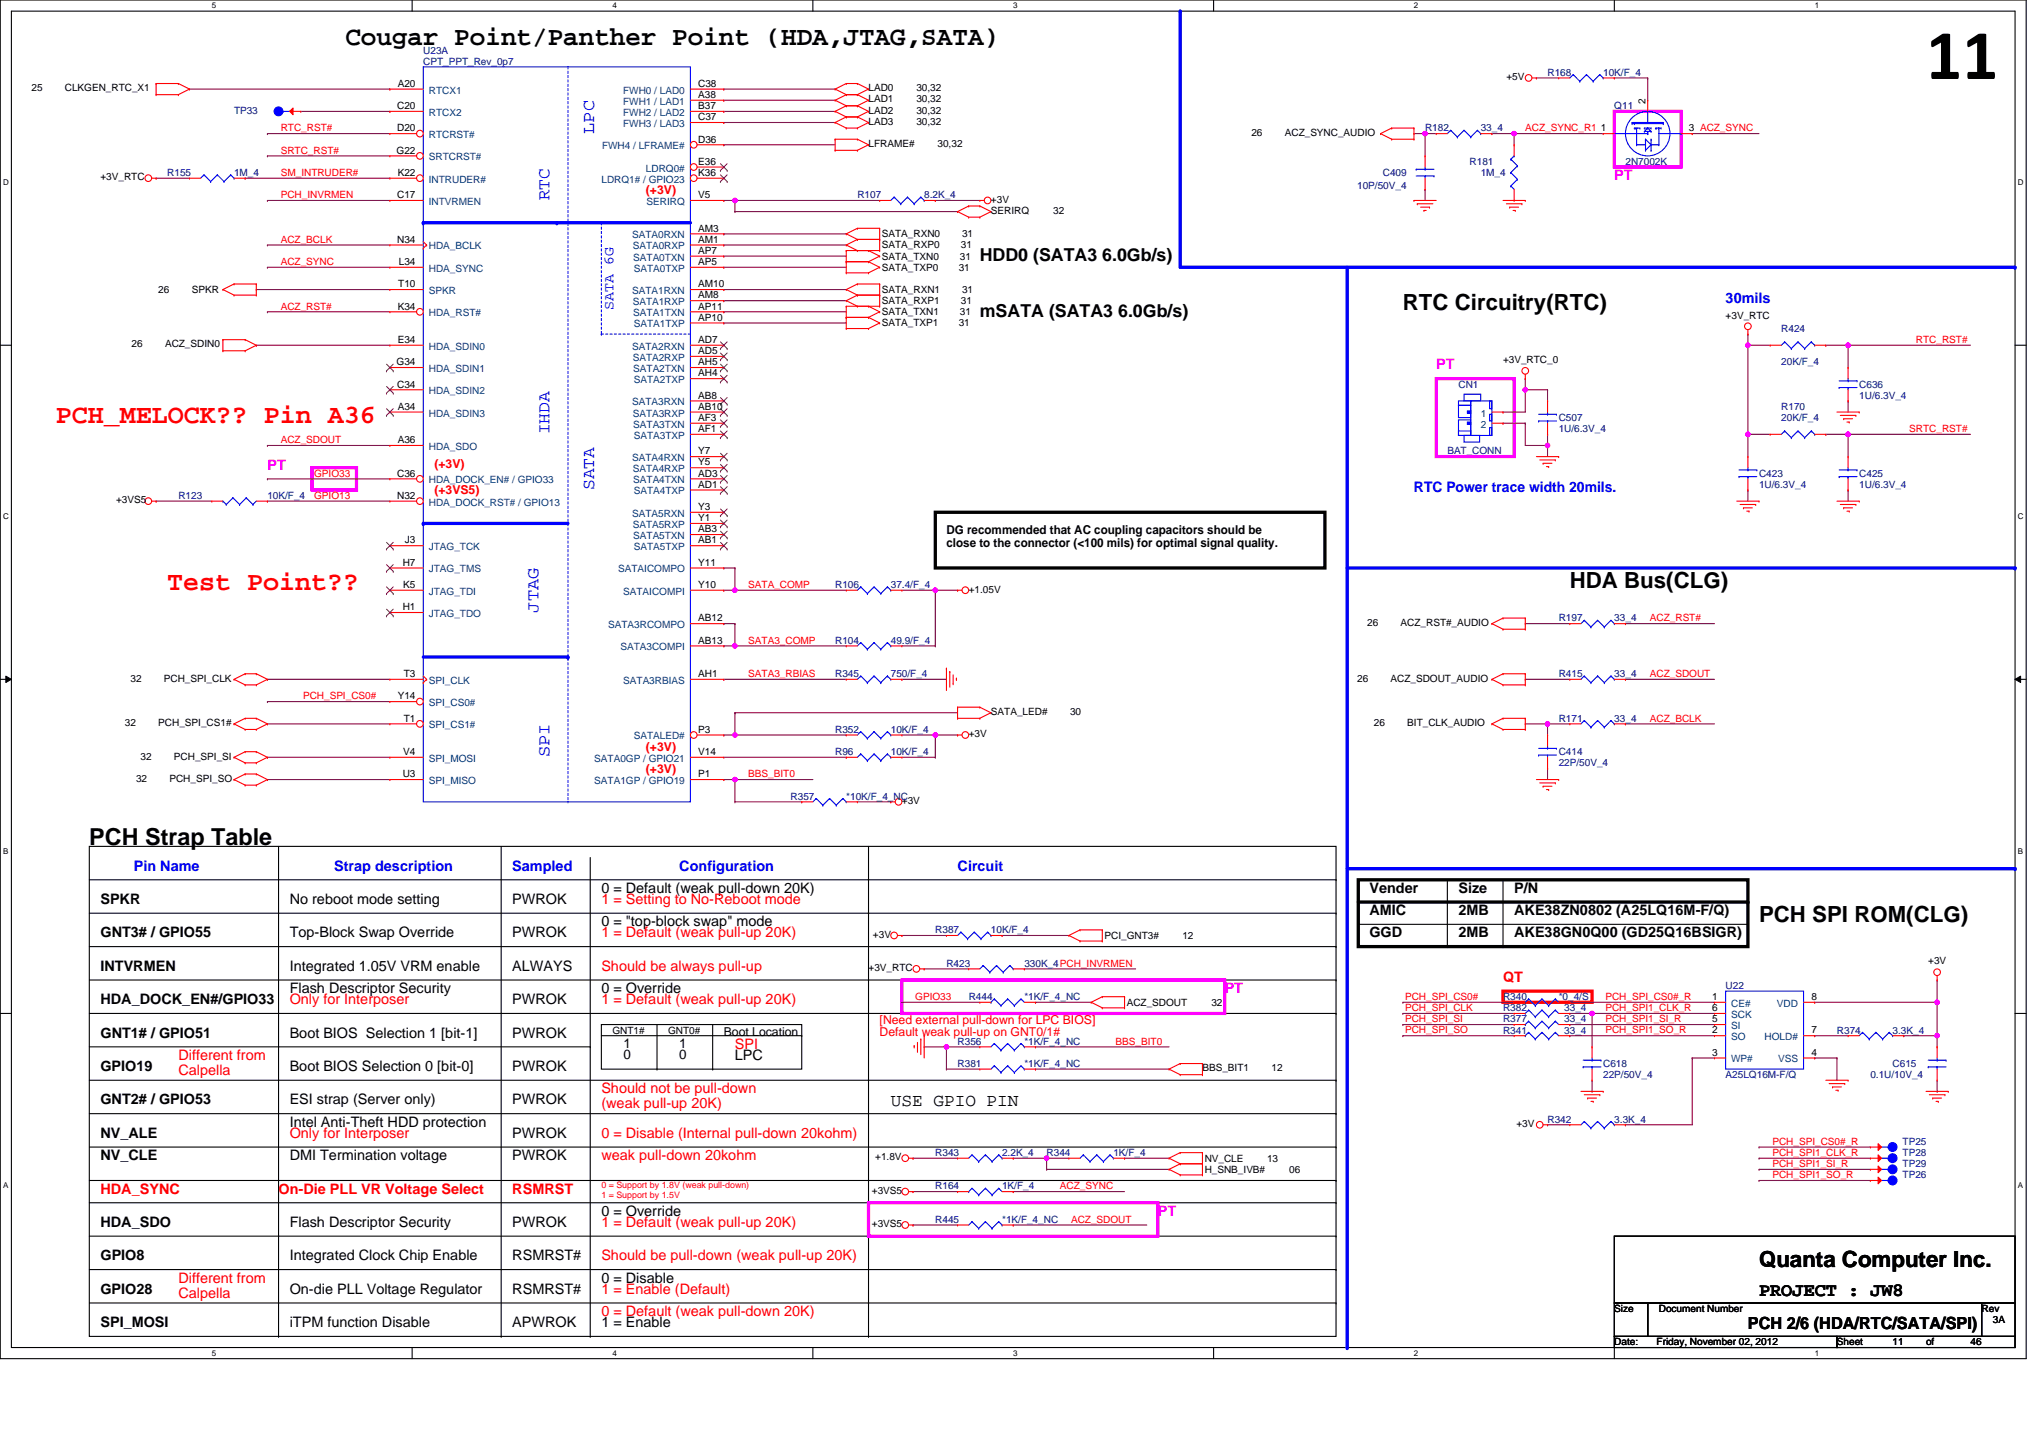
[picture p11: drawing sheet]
<svg xmlns="http://www.w3.org/2000/svg" width="297mm" height="210mm" viewBox="0 0 297 210" stroke-linecap="round" stroke-linejoin="round" font-family="sans-serif">
<defs><g id="words">
<text font-size="10.4" x="281.3" y="11.5">11</text>
<text font-size="3.9" x="50.4" y="6.5">Cougar Point/Panther Point (HDA,JTAG,SATA)</text>
<g font-size="3.9" fill="#f00">
<text x="8.2" y="61.8">PCH_MELOCK?? Pin A36</text>
<text x="24.4" y="86.2">Test Point??</text>
</g>
<text font-size="3.4" x="13" y="123.4">PCH Strap Table</text>
<g font-size="3.3">
<text x="204.9" y="45.2">RTC Circuitry(RTC)</text>
<text x="229.2" y="85.9">HDA Bus(CLG)</text>
<text x="256.9" y="134.6">PCH SPI ROM(CLG)</text>
<text x="256.9" y="185">Quanta Computer Inc.</text>
</g>
<text font-size="2.8" x="256.9" y="189.2">PROJECT : JW8</text>
<g font-size="2.6" fill="#00f">
<text x="86.8" y="19.5" transform="rotate(-90 86.8 19.5)">LPC</text>
<text x="80.3" y="29.3" transform="rotate(-90 80.3 29.3)">RTC</text>
<text x="80.3" y="63.4" transform="rotate(-90 80.3 63.4)">IHDA</text>
<text x="86.8" y="71.5" transform="rotate(-90 86.8 71.5)">SATA</text>
<text x="78.6" y="89.4" transform="rotate(-90 78.6 89.4)">JTAG</text>
<text x="80.3" y="110.5" transform="rotate(-90 80.3 110.5)">SPI</text>
</g>
<g font-size="2.6">
<text x="143.1" y="38.1">HDD0 (SATA3 6.0Gb/s)</text>
<text x="143.1" y="46.2">mSATA (SATA3 6.0Gb/s)</text>
<text x="130.1" y="161.5">USE GPIO PIN</text>
</g>
<text font-size="2.4" x="255.3" y="194">PCH 2/6 (HDA/RTC/SATA/SPI)</text>
<g font-size="2.1" fill="#f0f">
<text x="235.8" y="26.3">PT</text>
<text x="209.7" y="53.9">PT</text>
<text x="39.1" y="68.6">PT</text>
<text x="178.9" y="145">PT</text>
<text x="169.1" y="177.5">PT</text>
</g>
<g font-size="2.1" fill="#00f">
<text x="89.6" y="45.2" transform="rotate(-90 89.6 45.2)">SATA 6G</text>
<text x="252" y="44.2">30mils</text>
<text x="206.5" y="71.8">RTC Power trace width 20mils.</text>
<text x="19.5" y="127.1">Pin Name</text>
<text x="48.8" y="127.1">Strap description</text>
<text x="74.8" y="127.1">Sampled</text>
<text x="99.2" y="127.1">Configuration</text>
<text x="139.8" y="127.1">Circuit</text>
</g>
<g font-size="2.1">
<text x="14.7" y="132">SPKR</text>
<text x="42.3" y="132">No reboot mode setting</text>
<text x="74.8" y="132">PWROK</text>
<text x="87.8" y="130.3">0 = Default (weak pull-down 20K)</text>
<text x="200" y="130.3">Vender</text>
<text x="213" y="130.3">Size</text>
<text x="221.1" y="130.3">P/N</text>
<text x="14.7" y="136.8">GNT3# / GPIO55</text>
<text x="42.3" y="136.8">Top-Block Swap Override</text>
<text x="74.8" y="136.8">PWROK</text>
<text x="87.8" y="135.2">0 = &quot;top-block swap&quot; mode</text>
<text x="200" y="136.8">GGD</text>
<text x="200" y="133.6">AMIC</text>
<text x="213" y="133.6">2MB</text>
<text x="213" y="136.8">2MB</text>
<text x="221.1" y="133.6">AKE38ZN0802 (A25LQ16M-F/Q)</text>
<text x="221.1" y="136.8">AKE38GN0Q00 (GD25Q16BSIGR)</text>
<text x="14.7" y="141.7">INTVRMEN</text>
<text x="42.3" y="141.7">Integrated 1.05V VRM enable</text>
<text x="74.8" y="141.7">ALWAYS</text>
<text x="14.7" y="146.6">HDA_DOCK_EN#/GPIO33</text>
<text x="42.3" y="145">Flash Descriptor Security</text>
<text x="74.8" y="146.6">PWROK</text>
<text x="87.8" y="145">0 = Override</text>
<text x="14.7" y="151.5">GNT1# / GPIO51</text>
<text x="42.3" y="151.5">Boot BIOS Selection 1 [bit-1]</text>
<text x="74.8" y="151.5">PWROK</text>
<text x="107.3" y="154.7">LPC</text>
<text x="14.7" y="156.3">GPIO19</text>
<text x="14.7" y="161.2">GNT2# / GPIO53</text>
<text x="42.3" y="156.3">Boot BIOS Selection 0 [bit-0]</text>
<text x="42.3" y="161.2">ESI strap (Server only)</text>
<text x="74.8" y="161.2">PWROK</text>
<text x="74.8" y="156.3">PWROK</text>
<text x="14.7" y="166.1">NV_ALE</text>
<text x="42.3" y="164.5">Intel Anti-Theft HDD protection</text>
<text x="74.8" y="166.1">PWROK</text>
<text x="14.7" y="169.3">NV_CLE</text>
<text x="42.3" y="169.3">DMI Termination voltage</text>
<text x="74.8" y="169.3">PWROK</text>
<text x="14.7" y="179.1">HDA_SDO</text>
<text x="42.3" y="179.1">Flash Descriptor Security</text>
<text x="74.8" y="179.1">PWROK</text>
<text x="87.8" y="177.5">0 = Override</text>
<text x="14.7" y="184">GPIO8</text>
<text x="42.3" y="184">Integrated Clock Chip Enable</text>
<text x="74.8" y="184">RSMRST#</text>
<text x="14.7" y="188.9">GPIO28</text>
<text x="42.3" y="188.9">On-die PLL Voltage Regulator</text>
<text x="74.8" y="188.9">RSMRST#</text>
<text x="87.8" y="187.2">0 = Disable</text>
<text x="14.7" y="193.7">SPI_MOSI</text>
<text x="42.3" y="193.7">iTPM function Disable</text>
<text x="74.8" y="193.7">APWROK</text>
<text x="87.8" y="193.7">1 = Enable</text>
</g>
<g font-size="2.1" fill="#f00">
<text x="87.8" y="132">1 = Setting to No-Reboot mode</text>
<text x="87.8" y="136.8">1 = Default (weak pull-up 20K)</text>
<text x="87.8" y="141.7">Should be always pull-up</text>
<text x="219.5" y="143.3">QT</text>
<text x="42.3" y="146.6">Only for Interposer</text>
<text x="87.8" y="146.6">1 = Default (weak pull-up 20K)</text>
<text x="26" y="154.7">Different from</text>
<text x="107.3" y="153.1">SPI</text>
<text x="26" y="156.9">Calpella</text>
<text x="87.8" y="159.6">Should not be pull-down</text>
<text x="87.8" y="161.8">(weak pull-up 20K)</text>
<text x="42.3" y="166.1">Only for Interposer</text>
<text x="87.8" y="166.1">0 = Disable (Internal pull-down 20kohm)</text>
<text x="87.8" y="169.3">weak pull-down 20kohm</text>
<text x="14.7" y="174.2">HDA_SYNC</text>
<text x="40.7" y="174.2">On-Die PLL VR Voltage Select</text>
<text x="74.8" y="174.2">RSMRST</text>
<text x="87.8" y="179.1">1 = Default (weak pull-up 20K)</text>
<text x="87.8" y="184">Should be pull-down (weak pull-up 20K)</text>
<text x="26" y="187.2">Different from</text>
<text x="26" y="189.4">Calpella</text>
<text x="87.8" y="188.9">1 = Enable (Default)</text>
<text x="87.8" y="192.1">0 = Default (weak pull-down 20K)</text>
</g>
<g font-size="1.9">
<text x="91.1" y="154.6">0</text>
<text x="91.1" y="152.9">1</text>
<text x="99.2" y="154.6">0</text>
<text x="99.2" y="152.9">1</text>
</g>
<g font-size="1.8" fill="#f00">
<text x="94.3" y="28.3">(+3V)</text>
<text x="63.4" y="68.3">(+3V)</text>
<text x="63.4" y="72.2">(+3VS5)</text>
<text x="94.3" y="109.6">(+3V)</text>
<text x="94.3" y="112.8">(+3V)</text>
<text x="128.5" y="149.5">[Need external pull-down for LPC BIOS]</text>
<text x="128.5" y="151.2">Default weak pull-up on GNT0/1#</text>
</g>
<g font-size="1.8">
<text x="138.2" y="78">DG recommended that AC coupling capacitors should be</text>
<text x="138.2" y="79.9">close to the connector (&lt;100 mils) for optimal signal quality.</text>
<text x="105.7" y="151.2">Boot Location</text>
</g>
<g font-size="1.5" fill="#000080">
<text x="61.8" y="7.8">U23A</text>
<text x="61.8" y="9.4">CPT_PPT_Rev_0p7</text>
<text x="226" y="11.1">R168</text>
<text x="234.1" y="11.1">10K/F_4</text>
<text x="34.2" y="16.6">TP33</text>
<text x="235.8" y="15.9">Q11</text>
<text x="208.1" y="19.2">R182</text>
<text x="216.2" y="19.2">33_4</text>
<text x="24.4" y="25.7">R155</text>
<text x="34.2" y="25.7">1M_4</text>
<text x="125.2" y="28.9">R107</text>
<text x="135" y="28.9">8.2K_4</text>
<text x="198.2" y="27.6">10P/50V_4</text>
<text x="201.9" y="25.7">C409</text>
<text x="214.6" y="24.1">R181</text>
<text x="216.2" y="25.7">1M_4</text>
<text x="237.4" y="24.1">2N7002K</text>
<text x="260.1" y="48.5">R424</text>
<text x="260.1" y="53.3">20K/F_4</text>
<text x="213" y="56.6">CN1</text>
<text x="260.1" y="59.8">R170</text>
<text x="271.5" y="56.6">C636</text>
<text x="271.5" y="58.2">1U/6.3V_4</text>
<text x="227.6" y="61.5">C507</text>
<text x="227.6" y="63.1">1U/6.3V_4</text>
<text x="260.1" y="61.5">20K/F_4</text>
<text x="211.4" y="66.3">BAT_CONN</text>
<text x="256.9" y="69.6">C423</text>
<text x="256.9" y="71.2">1U/6.3V_4</text>
<text x="271.5" y="69.6">C425</text>
<text x="271.5" y="71.2">1U/6.3V_4</text>
<text x="26" y="72.8">R123</text>
<text x="39.1" y="72.8">10K/F_4</text>
<text x="122" y="85.8">R106</text>
<text x="130.1" y="85.8">37.4/F_4</text>
<text x="122" y="94">R104</text>
<text x="130.1" y="94">49.9/F_4</text>
<text x="227.6" y="90.7">R197</text>
<text x="235.8" y="90.7">33_4</text>
<text x="122" y="98.8">R345</text>
<text x="130.1" y="98.8">750/F_4</text>
<text x="227.6" y="98.8">R415</text>
<text x="235.8" y="98.8">33_4</text>
<text x="122" y="107">R352</text>
<text x="130.1" y="107">10K/F_4</text>
<text x="227.6" y="105.3">R171</text>
<text x="235.8" y="105.3">33_4</text>
<text x="122" y="110.2">R96</text>
<text x="130.1" y="110.2">10K/F_4</text>
<text x="227.6" y="110.2">C414</text>
<text x="227.6" y="111.8">22P/50V_4</text>
<text x="115.5" y="116.7">R357</text>
<text x="123.6" y="116.7">*10K/F_4_NC</text>
<text x="136.6" y="136.2">R387</text>
<text x="144.7" y="136.2">10K/F_4</text>
<text x="138.2" y="141.1">R423</text>
<text x="149.6" y="141.1">330K_4PCH_INVRMEN</text>
<text x="141.5" y="146">R444</text>
<text x="149.6" y="146">*1K/F_4_NC</text>
<text x="219.5" y="147.6">R382</text>
<text x="219.5" y="149.2">R377</text>
<text x="219.5" y="146">R340</text>
<text x="227.6" y="146">*0_4/S</text>
<text x="228.4" y="147.6">33_4</text>
<text x="228.4" y="149.2">33_4</text>
<text x="252" y="144.4">U22</text>
<text x="139.8" y="152.5">R356</text>
<text x="139.8" y="155.7">R381</text>
<text x="149.6" y="152.5">*1K/F_4_NC</text>
<text x="149.6" y="155.7">*1K/F_4_NC</text>
<text x="219.5" y="150.9">R341</text>
<text x="228.4" y="150.9">33_4</text>
<text x="234.1" y="155.7">C618</text>
<text x="268.3" y="150.9">R374</text>
<text x="276.4" y="155.7">C615</text>
<text x="276.4" y="150.9">3.3K_4</text>
<text x="234.1" y="157.4">22P/50V_4</text>
<text x="252" y="157.4">A25LQ16M-F/Q</text>
<text x="273.1" y="157.4">0.1U/10V_4</text>
<text x="226" y="163.9">R342</text>
<text x="235.8" y="163.9">3.3K_4</text>
<text x="277.9" y="167.1">TP25</text>
<text x="136.6" y="173.6">R164</text>
<text x="136.6" y="168.7">R343</text>
<text x="146.3" y="173.6">1K/F_4</text>
<text x="146.3" y="168.7">2.2K_4</text>
<text x="152.8" y="168.7">R344</text>
<text x="162.6" y="168.7">1K/F_4</text>
<text x="277.9" y="168.7">TP28</text>
<text x="277.9" y="172">TP26</text>
<text x="277.9" y="170.4">TP29</text>
<text x="136.6" y="178.5">R445</text>
<text x="146.3" y="178.5">*1K/F_4_NC</text>
</g>
<g font-size="1.5">
<text x="220" y="11.7">+5V</text>
<text x="4.6" y="13.3">25</text>
<text x="9.5" y="13.3">CLKGEN_RTC_X1</text>
<text x="58" y="15.9">C20</text>
<text x="58.1" y="12.7">A20</text>
<text x="102" y="12.7">C38</text>
<text x="102" y="14.3">A38</text>
<text x="102" y="15.9">B37</text>
<text x="102" y="17.6">C37</text>
<text x="126.8" y="15">LAD1</text>
<text x="126.8" y="16.6">LAD2</text>
<text x="126.8" y="13.3">LAD0</text>
<text x="133.8" y="15">30,32</text>
<text x="133.8" y="16.6">30,32</text>
<text x="133.8" y="13.3">30,32</text>
<text x="240.3" y="15.1" transform="rotate(-90 240.3 15.1)">2</text>
<text x="57.9" y="22.4">G22</text>
<text x="58" y="19.2">D20</text>
<text x="102" y="20.8">D36</text>
<text x="126.8" y="18.2">LAD3</text>
<text x="126.8" y="21.5">LFRAME#</text>
<text x="133.8" y="18.2">30,32</text>
<text x="136.9" y="21.5">30,32</text>
<text x="182.8" y="19.8">26</text>
<text x="187.6" y="19.8">ACZ_SYNC_AUDIO</text>
<text x="233.8" y="19.2">1</text>
<text x="246.6" y="19.2">3 ACZ_SYNC</text>
<text x="14.7" y="26.3">+3V_RTC</text>
<text x="58" y="28.9">C17</text>
<text x="58.1" y="25.7">K22</text>
<text x="102" y="25.7">K36</text>
<text x="102" y="24.1">E36</text>
<text x="102" y="28.9">V5</text>
<text x="144.7" y="29.6">+3V</text>
<text x="58" y="35.4">N34</text>
<text x="102" y="33.8">AM3</text>
<text x="102" y="35.4">AM1</text>
<text x="128.8" y="34.6">SATA_RXN0</text>
<text x="140.5" y="34.6">31</text>
<text x="144.7" y="31.2">SERIRQ</text>
<text x="153.8" y="31.2">32</text>
<text x="58.2" y="41.9">T10</text>
<text x="58.2" y="38.7">L34</text>
<text x="102" y="37.1">AP7</text>
<text x="102" y="38.7">AP5</text>
<text x="102" y="41.9">AM10</text>
<text x="128.8" y="36.3">SATA_RXP0</text>
<text x="128.8" y="37.9">SATA_TXN0</text>
<text x="128.8" y="39.5">SATA_TXP0</text>
<text x="140" y="39.5">31</text>
<text x="140.2" y="37.9">31</text>
<text x="140.3" y="36.3">31</text>
<text x="23.1" y="42.8">26</text>
<text x="28" y="42.8">SPKR</text>
<text x="58.1" y="45.2">K34</text>
<text x="102" y="43.6">AM8</text>
<text x="102" y="45.2">AP11</text>
<text x="102" y="46.8">AP10</text>
<text x="128.8" y="42.8">SATA_RXN1</text>
<text x="128.8" y="44.4">SATA_RXP1</text>
<text x="128.8" y="46">SATA_TXN1</text>
<text x="128.8" y="47.6">SATA_TXP1</text>
<text x="140" y="47.6">31</text>
<text x="140.2" y="46">31</text>
<text x="140.3" y="44.4">31</text>
<text x="140.5" y="42.8">31</text>
<text x="252" y="46.5">+3V_RTC</text>
<text x="19.2" y="50.7">26</text>
<text x="24.1" y="50.7">ACZ_SDIN0</text>
<text x="57.9" y="53.3">G34</text>
<text x="58.1" y="50.1">E34</text>
<text x="102" y="50.1">AD7</text>
<text x="102" y="51.7">AD5</text>
<text x="102" y="53.3">AH5</text>
<text x="219.5" y="53">+3V_RTC_0</text>
<text x="58" y="56.6">C34</text>
<text x="58.1" y="59.8">A34</text>
<text x="102" y="54.9">AH4</text>
<text x="102" y="58.2">AB8</text>
<text x="102" y="59.8">AB10</text>
<text x="58.1" y="64.7">A36</text>
<text x="102" y="61.4">AF3</text>
<text x="102" y="63.1">AF1</text>
<text x="58" y="69.6">C36</text>
<text x="102" y="66.3">Y7</text>
<text x="102" y="67.9">Y5</text>
<text x="102" y="69.6">AD3</text>
<text x="102" y="71.2">AD1</text>
<text x="16.9" y="73.5">+3VS5</text>
<text x="58" y="72.8">N32</text>
<text x="102" y="74.4">Y3</text>
<text x="102" y="76.1">Y1</text>
<text x="102" y="77.7">AB3</text>
<text x="58.8" y="82.6">H7</text>
<text x="59.1" y="79.3">J3</text>
<text x="102" y="79.3">AB1</text>
<text x="102" y="82.6">Y11</text>
<text x="58.8" y="89.1">H1</text>
<text x="58.9" y="85.8">K5</text>
<text x="102" y="85.8">Y10</text>
<text x="141.5" y="86.5">+1.05V</text>
<text x="102" y="94">AB13</text>
<text x="102" y="90.7">AB12</text>
<text x="199.7" y="91.4">26</text>
<text x="204.5" y="91.4">ACZ_RST#_AUDIO</text>
<text x="19.1" y="99.5">32</text>
<text x="23.9" y="99.5">PCH_SPI_CLK</text>
<text x="59" y="98.8">T3</text>
<text x="102" y="98.8">AH1</text>
<text x="198.2" y="99.5">26</text>
<text x="203.1" y="99.5">ACZ_SDOUT_AUDIO</text>
<text x="18.2" y="106">32</text>
<text x="23.1" y="106">PCH_SPI_CS1#</text>
<text x="58.1" y="102.1">Y14</text>
<text x="59" y="105.3">T1</text>
<text x="102" y="107">P3</text>
<text x="141.5" y="107.6">+3V</text>
<text x="144.7" y="104.4">SATA_LED#</text>
<text x="156.3" y="104.4">30</text>
<text x="200.6" y="106">26</text>
<text x="205.5" y="106">BIT_CLK_AUDIO</text>
<text x="20.5" y="110.9">32</text>
<text x="25.4" y="110.9">PCH_SPI_SI</text>
<text x="58.8" y="113.5">U3</text>
<text x="58.9" y="110.2">V4</text>
<text x="102" y="110.2">V14</text>
<text x="102" y="113.5">P1</text>
<text x="19.9" y="114.1">32</text>
<text x="24.7" y="114.1">PCH_SPI_SO</text>
<text x="131.7" y="117.4">+3V</text>
<text x="127.5" y="136.9">+3V</text>
<text x="161.3" y="137">PCI_GNT3#</text>
<text x="172.7" y="137">12</text>
<text x="126.8" y="141.8">+3V_RTC</text>
<text x="281.6" y="140.8">+3V</text>
<text x="164.5" y="146.8">ACZ_SDOUT</text>
<text x="176.9" y="146.8">32</text>
<text x="250.1" y="146">1</text>
<text x="250.1" y="147.6">6</text>
<text x="250.1" y="149.2">5</text>
<text x="264.5" y="146">8</text>
<text x="89.4" y="150.9">GNT1#</text>
<text x="97.6" y="150.9">GNT0#</text>
<text x="250.1" y="150.9">2</text>
<text x="250.1" y="154.1">3</text>
<text x="264.5" y="154.1">4</text>
<text x="264.5" y="150.9">7</text>
<text x="175.6" y="156.4">BBS_BIT1</text>
<text x="185.7" y="156.4">12</text>
<text x="221.4" y="164.5">+3V</text>
<text x="127.8" y="169.4">+1.8V</text>
<text x="175.9" y="169.6">NV_CLE</text>
<text x="175.9" y="171.2">H_SNB_IVB#</text>
<text x="185" y="169.6">13</text>
<text x="188.3" y="171.2">06</text>
<text x="127.3" y="174.3">+3VS5</text>
<text x="127.3" y="179.1">+3VS5</text>
<text x="235.8" y="191.5">Size</text>
<text x="242.3" y="191.5">Document Number</text>
<text x="289.4" y="191.5">Rev</text>
<text x="235.8" y="196.4">Date:</text>
<text x="241.9" y="196.4">Friday, November 02, 2012</text>
<text x="268.3" y="196.4">Sheet</text>
<text x="276.4" y="196.4">11</text>
<text x="281.3" y="196.4">of</text>
<text x="287.8" y="196.4">46</text>
<text x="291" y="193.1">3A</text>
</g>
<g font-size="1.5" fill="#004080">
<text x="62.6" y="13.7">RTCX1</text>
<text x="62.6" y="16.9">RTCX2</text>
<text x="91" y="13.7">FWH0 / LAD0</text>
<text x="91" y="15.3">FWH1 / LAD1</text>
<text x="91" y="16.9">FWH2 / LAD2</text>
<text x="62.6" y="20.2">RTCRST#</text>
<text x="62.6" y="23.4">SRTCRST#</text>
<text x="87.9" y="21.8">FWH4 / LFRAME#</text>
<text x="91" y="18.5">FWH3 / LAD3</text>
<text x="62.6" y="29.9">INTVRMEN</text>
<text x="62.6" y="26.7">INTRUDER#</text>
<text x="87.8" y="26.7">LDRQ1# / GPIO23</text>
<text x="94.3" y="25">LDRQ0#</text>
<text x="94.4" y="29.9">SERIRQ</text>
<text x="92.3" y="34.8">SATA0RXN</text>
<text x="62.6" y="36.4">HDA_BCLK</text>
<text x="62.6" y="39.7">HDA_SYNC</text>
<text x="92.4" y="36.4">SATA0RXP</text>
<text x="92.5" y="38">SATA0TXN</text>
<text x="92.6" y="39.7">SATA0TXP</text>
<text x="62.6" y="46.2">HDA_RST#</text>
<text x="62.6" y="42.9">SPKR</text>
<text x="92.3" y="42.9">SATA1RXN</text>
<text x="92.4" y="44.5">SATA1RXP</text>
<text x="92.5" y="46.2">SATA1TXN</text>
<text x="92.6" y="47.8">SATA1TXP</text>
<text x="62.6" y="51">HDA_SDIN0</text>
<text x="92.3" y="51">SATA2RXN</text>
<text x="92.4" y="52.7">SATA2RXP</text>
<text x="62.6" y="54.3">HDA_SDIN1</text>
<text x="62.6" y="57.6">HDA_SDIN2</text>
<text x="92.3" y="59.2">SATA3RXN</text>
<text x="92.5" y="54.3">SATA2TXN</text>
<text x="92.6" y="55.9">SATA2TXP</text>
<text x="62.6" y="65.7">HDA_SDO</text>
<text x="62.6" y="60.8">HDA_SDIN3</text>
<text x="92.4" y="60.8">SATA3RXP</text>
<text x="92.5" y="62.4">SATA3TXN</text>
<text x="92.6" y="64.1">SATA3TXP</text>
<text x="216.2" y="60.8">1</text>
<text x="216.2" y="62.4">2</text>
<text x="62.6" y="70.6">HDA_DOCK_EN# / GPIO33</text>
<text x="92.3" y="67.3">SATA4RXN</text>
<text x="92.4" y="68.9">SATA4RXP</text>
<text x="92.5" y="70.6">SATA4TXN</text>
<text x="62.6" y="73.8">HDA_DOCK_RST# / GPIO13</text>
<text x="92.3" y="75.4">SATA5RXN</text>
<text x="92.4" y="77.1">SATA5RXP</text>
<text x="92.6" y="72.2">SATA4TXP</text>
<text x="62.6" y="80.3">JTAG_TCK</text>
<text x="62.6" y="83.6">JTAG_TMS</text>
<text x="90.3" y="83.6">SATAICOMPO</text>
<text x="92.5" y="78.7">SATA5TXN</text>
<text x="92.6" y="80.3">SATA5TXP</text>
<text x="62.6" y="86.8">JTAG_TDI</text>
<text x="91" y="86.8">SATAICOMPI</text>
<text x="62.6" y="90.1">JTAG_TDO</text>
<text x="88.8" y="91.7">SATA3RCOMPO</text>
<text x="90.6" y="94.9">SATA3COMPI</text>
<text x="62.6" y="99.8">SPI_CLK</text>
<text x="91" y="99.8">SATA3RBIAS</text>
<text x="62.6" y="103.1">SPI_CS0#</text>
<text x="62.6" y="106.3">SPI_CS1#</text>
<text x="92.6" y="107.9">SATALED#</text>
<text x="62.6" y="111.2">SPI_MOSI</text>
<text x="86.8" y="111.2">SATA0GP / GPIO21</text>
<text x="62.6" y="114.4">SPI_MISO</text>
<text x="86.8" y="114.4">SATA1GP / GPIO19</text>
<text x="252.8" y="147">CE#</text>
<text x="252.8" y="148.6">SCK</text>
<text x="259.5" y="147">VDD</text>
<text x="252.8" y="150.2">SI</text>
<text x="252.8" y="151.8">SO</text>
<text x="252.8" y="155.1">WP#</text>
<text x="257.7" y="151.8">HOLD#</text>
<text x="259.7" y="155.1">VSS</text>
</g>
<g font-size="1.5" fill="#f00">
<text x="41" y="19.2">RTC_RST#</text>
<text x="41" y="22.4">SRTC_RST#</text>
<text x="222.7" y="19.2">ACZ_SYNC_R1</text>
<text x="41" y="25.7">SM_INTRUDER#</text>
<text x="41" y="28.9">PCH_INVRMEN</text>
<text x="41" y="35.4">ACZ_BCLK</text>
<text x="41" y="38.7">ACZ_SYNC</text>
<text x="41" y="45.2">ACZ_RST#</text>
<text x="279.8" y="50.1">RTC_RST#</text>
<text x="41" y="64.7">ACZ_SDOUT</text>
<text x="278.8" y="63.1">SRTC_RST#</text>
<text x="45.9" y="69.6">GPIO33</text>
<text x="45.9" y="72.8">GPIO13</text>
<text x="109.3" y="85.8">SATA_COMP</text>
<text x="109.3" y="94">SATA3_COMP</text>
<text x="241" y="90.7">ACZ_RST#</text>
<text x="109.3" y="98.8">SATA3_RBIAS</text>
<text x="241" y="98.8">ACZ_SDOUT</text>
<text x="44.3" y="102.1">PCH_SPI_CS0#</text>
<text x="241" y="105.3">ACZ_BCLK</text>
<text x="109.3" y="113.5">BBS_BIT0</text>
<text x="133.7" y="146">GPIO33</text>
<text x="205.2" y="146">PCH_SPI_CS0#</text>
<text x="205.2" y="147.6">PCH_SPI_CLK</text>
<text x="205.2" y="149.2">PCH_SPI_SI</text>
<text x="234.4" y="147.6">PCH_SPI1_CLK_R</text>
<text x="234.4" y="149.2">PCH_SPI1_SI_R</text>
<text x="234.4" y="146">PCH_SPI_CS0#_R</text>
<text x="162.9" y="152.5">BBS_BIT0</text>
<text x="205.2" y="150.9">PCH_SPI_SO</text>
<text x="234.4" y="150.9">PCH_SPI1_SO_R</text>
<text x="258.8" y="167.1">PCH_SPI_CS0#_R</text>
<text x="154.8" y="173.6">ACZ_SYNC</text>
<text x="258.8" y="168.7">PCH_SPI1_CLK_R</text>
<text x="258.8" y="172">PCH_SPI1_SO_R</text>
<text x="258.8" y="170.4">PCH_SPI1_SI_R</text>
<text x="156.4" y="178.5">ACZ_SDOUT</text>
</g>
<g font-size="1.3" fill="#f00">
<text x="87.8" y="173.5">0 = Support by 1.8V (weak pull-down)</text>
<text x="87.8" y="174.8">1 = Support by 1.5V</text>
</g>
<g font-size="1.2">
<text x="30.9" y="1.2">5</text>
<text x="89.4" y="1.2">4</text>
<text x="148" y="1.2">3</text>
<text x="206.5" y="1.2">2</text>
<text x="265" y="1.2">1</text>
<text x=".4" y="27.1">D</text>
<text x="294.7" y="27.1">D</text>
<text x=".4" y="75.8">C</text>
<text x="294.7" y="75.8">C</text>
<text x=".4" y="124.6">B</text>
<text x="294.7" y="124.6">B</text>
<text x=".4" y="173.4">A</text>
<text x="294.7" y="173.4">A</text>
<text x="30.9" y="197.9">5</text>
<text x="89.4" y="197.9">4</text>
<text x="148" y="197.9">3</text>
<text x="206.5" y="197.9">2</text>
<text x="265" y="197.9">1</text>
</g>
</g></defs>
<path d="M0 0h295.9v198.3h-295.9zM1.7 1.6h292.6v195.1h-292.6z" fill="none" stroke="#000" stroke-width=".16"/>
<g fill="#fff">
<path d="M30.9 .2h.7v1.3h-.7z"/>
<path d="M30.9 196.9h.7v1.3h-.7z"/>
</g>
<path d="M60.2 0v1.6M60.2 196.7v1.6" fill="none" stroke="#000" stroke-width=".16"/>
<g fill="#fff">
<path d="M89.4 .2h.7v1.3h-.7z"/>
<path d="M89.4 196.9h.7v1.3h-.7z"/>
</g>
<path d="M118.7 0v1.6M118.7 196.7v1.6" fill="none" stroke="#000" stroke-width=".16"/>
<g fill="#fff">
<path d="M148 .2h.6v1.3h-.6z"/>
<path d="M148 196.9h.6v1.3h-.6z"/>
</g>
<path d="M177.2 0v1.6M177.2 196.7v1.6" fill="none" stroke="#000" stroke-width=".16"/>
<g fill="#fff">
<path d="M206.5 .2h.6v1.3h-.6z"/>
<path d="M206.5 196.9h.6v1.3h-.6z"/>
</g>
<path d="M235.8 0v1.6M235.8 196.7v1.6" fill="none" stroke="#000" stroke-width=".16"/>
<g fill="#fff">
<path d="M265 .2h.7v1.3h-.7z"/>
<path d="M265 196.9h.7v1.3h-.7z"/>
<path d="M.4 26h.9v1.3h-.9z"/>
<path d="M294.7 26h.8v1.3h-.8z"/>
<path d="M.4 74.8h.9v1.3h-.9z"/>
<path d="M294.7 74.8h.8v1.3h-.8z"/>
</g>
<path d="M0 50.4h1.7M294.3 50.4h1.6" fill="none" stroke="#000" stroke-width=".16"/>
<g fill="#fff">
<path d="M.4 123.5h.8v1.3h-.8z"/>
<path d="M294.7 123.5h.8v1.3h-.8z"/>
</g>
<path d="M0 99.2h1.7M294.3 99.2h1.6" fill="none" stroke="#000" stroke-width=".16"/>
<path d="M.9 98.7l.8 .5-.8 .4zM294.3 99.2l.8-.5v.9z" fill="#000"/>
<path d="M.9 98.7l.8 .5-.8 .4zM294.3 99.2l.8-.5v.9z" fill="none" stroke="#000" stroke-width=".15"/>
<g fill="#fff">
<path d="M.4 172.3h.8v1.3h-.8z"/>
<path d="M294.7 172.3h.8v1.3h-.8z"/>
</g>
<path d="M0 147.9h1.7M294.3 147.9h1.6" fill="none" stroke="#000" stroke-width=".16"/>
<path d="M196.7 39v157.7" fill="none" stroke="#00f" stroke-width=".48"/>
<circle cx="196.7" cy="196.7" r=".24" fill="#00f"/>
<path d="M172.4 39h121.9" fill="none" stroke="#00f" stroke-width=".48"/>
<circle cx="294.3" cy="39" r=".24" fill="#00f"/>
<g fill="none" stroke="#000" stroke-width=".16">
<path d="M13 123.5h182.1v71.6h-182.1zM13 128.4h182.1M13 133.3h182.1M13 138.2h182.1M40.7 123.5v71.6M73.2 123.5v71.6M86.2 125.2v69.9M126.8 123.5v71.6M195.1 128.4h.1M195.1 133.3h.1M195.1 138.2h.1M13 152.8h73.2"/>
<path d="M13 143.1h182.1M13 147.9h182.1M13 157.7h182.1M86.2 152.8h.1M87.8 151.2h29.3M95.9 156.1h.1M95.9 149.6v6.5M104.1 156.1h.1M104.1 149.6v6.5M117.1 151.2h.1M195.1 143.1h.1M195.1 147.9h.1"/>
<path d="M195.1 157.7h.1M13 175.6h182.1M13 162.6h182.1M13 167.4h182.1M195.1 175.6h.1M195.1 162.6h.1M195.1 167.4h.1M13 185.3h182.1M13 180.4h182.1M40.7 195.1h.1M73.2 195.1h.1M86.2 195.1h.1"/>
<path d="M126.8 195.1h.1M195.1 185.3h.1M195.1 180.4h.1"/>
</g>
<path d="M196.7 126.8h97.6" fill="none" stroke="#00f" stroke-width=".48"/>
<circle cx="294.3" cy="126.8" r=".24" fill="#00f"/>
<path d="M13 190.2h182.1M195.1 190.2h.1" fill="none" stroke="#000" stroke-width=".16"/>
<path d="M196.7 82.9h97.6" fill="none" stroke="#00f" stroke-width=".48"/>
<circle cx="294.3" cy="82.9" r=".24" fill="#00f"/>
<path d="M198.4 128.4h56.9v9.8h-56.9zM198.4 131.7h56.9" fill="none" stroke="#000" stroke-width=".48"/>
<circle cx="255.3" cy="131.7" r=".24" fill="#000"/>
<path d="M198.4 134.9h56.9M211.4 138.2h.1M211.4 128.4v9.8M219.5 138.2h.1M219.5 128.4v9.8M255.3 134.9h.1M87.8 149.6h29.3v6.5h-29.3z" fill="none" stroke="#000" stroke-width=".16"/>
<path d="M172.4 1.6v37.4" fill="none" stroke="#00f" stroke-width=".48"/>
<circle cx="172.4" cy="1.6" r=".24" fill="#00f"/>
<path d="M136.6 74.8h56.9v8.1h-56.9z" fill="none" stroke="#000" stroke-width=".48"/>
<path d="M13 172.3h182.1M195.1 172.3h.1" fill="none" stroke="#000" stroke-width=".16"/>
<path d="M235.8 16.3h9.7v8.1h-9.7zM209.7 55.3h11.4v11.3h-11.4zM45.6 68.3h6.5v3.2h-6.5zM131.7 143.1h47.2v4.8h-47.2zM126.8 175.6h42.3v4.8h-42.3z" fill="none" stroke="#f0f" stroke-width=".48"/>
<path d="M219.5 144.7h13v1.6h-13z" fill="none" stroke="#f00" stroke-width=".48"/>
<g fill="none" stroke="#800040" stroke-width=".16">
<path d="M39.1 19.5h.1M39.1 19.5h17.8M105.7 13h.1M105.7 14.6h.1M105.7 16.3h.1M105.7 17.9h.1M105.7 13h16.3M105.7 14.6h16.3M105.7 16.3h16.3M105.7 17.9h16.3M22.8 26h.1M22.8 26h4.9"/>
<path d="M35.8 26h.1M35.8 26h21.1M39.1 35.8h.1M39.1 35.8h17.8M105.7 21.1h.1M105.7 21.1h16.3M107.3 29.3h.1M107.3 29.3h21.2M39.1 102.4h.1M39.1 102.4h17.8M138.2 152.8h.1M138.2 156.1h.1"/>
<path d="M138.2 152.8h4.9M138.2 156.1h4.9M151.2 152.8h.1M151.2 156.1h.1M151.2 152.8h19.5M151.2 156.1h19.5"/>
</g>
<circle cx="107.3" cy="29.3" r=".32" fill="#f0f"/>
<circle cx="107.3" cy="29.3" r=".32" fill="none" stroke="#f0f" stroke-width=".16"/>
<g fill="none" stroke="#800040" stroke-width=".16">
<path d="M105.7 34.1h.1M105.7 35.8h.1M105.7 37.4h.1M105.7 39h.1M105.7 34.1h17.9M105.7 35.8h17.9M105.7 37.4h17.9M105.7 39h17.9M105.7 82.9h.1M105.7 86.2h.1M105.7 82.9h1.6M105.7 86.2h17.9"/>
<path d="M107.3 82.9h.1M107.3 86.2h.1M107.3 82.9v3.3"/>
</g>
<circle cx="107.3" cy="86.2" r=".32" fill="#f0f"/>
<circle cx="107.3" cy="86.2" r=".32" fill="none" stroke="#f0f" stroke-width=".16"/>
<path d="M105.7 94.3h.1M105.7 91h.1M105.7 94.3h17.9M105.7 91h1.6M107.3 91h.1M107.3 94.3h.1M107.3 91v3.3" fill="none" stroke="#800040" stroke-width=".16"/>
<circle cx="107.3" cy="94.3" r=".32" fill="#f0f"/>
<circle cx="107.3" cy="94.3" r=".32" fill="none" stroke="#f0f" stroke-width=".16"/>
<g fill="none" stroke="#800040" stroke-width=".16">
<path d="M39.1 39h.1M39.1 29.3h.1M39.1 22.8h.1M39.1 39h17.8M39.1 29.3h17.8M39.1 22.8h17.8M37.4 42.3h.1M37.4 50.4h.1M37.4 42.3h19.5M37.4 50.4h19.5M39.1 45.5h.1M39.1 45.5h17.8"/>
<path d="M39.1 65h.1M39.1 65h17.8M39.1 99.2h.1M39.1 99.2h17.8M105.7 99.2h.1M105.7 99.2h17.9M131.7 99.2h.1M131.7 99.2h6.5M39.1 105.7h.1M39.1 110.5h.1M39.1 113.8h.1M39.1 105.7h17.8"/>
<path d="M39.1 110.5h17.8M39.1 113.8h17.8M107.3 104h.1M107.3 104h32.5M148 169.1h.1M148 169.1h4.8M164.2 169.1h.1M164.2 169.1h6.5"/>
</g>
<circle cx="152.8" cy="169.1" r=".32" fill="#f0f"/>
<circle cx="152.8" cy="169.1" r=".32" fill="none" stroke="#f0f" stroke-width=".16"/>
<g fill="none" stroke="#800040" stroke-width=".16">
<path d="M255.3 63.4h.1M255.3 71.5h.1M255.3 63.4h3.2M255.3 63.4v3.2M255.3 71.5v1.7M266.6 63.4h.1M266.6 63.4h21.2M269.9 63.4h.1M152.8 169.1h.1M152.8 170.7h.1M152.8 169.1v1.6M152.8 170.7h17.9"/>
<path d="M152.8 169.1h3.3"/>
</g>
<circle cx="269.9" cy="63.4" r=".32" fill="#f0f"/>
<circle cx="269.9" cy="63.4" r=".32" fill="none" stroke="#f0f" stroke-width=".16"/>
<path d="M255.3 50.4h.1M255.3 50.4h3.2M266.6 50.4h.1M266.6 50.4h3.3M269.9 50.4h.1M269.9 50.4v3.2M269.9 63.4h.1M269.9 71.5h.1M269.9 63.4v3.2M269.9 71.5v1.7" fill="none" stroke="#800040" stroke-width=".16"/>
<circle cx="269.9" cy="50.4" r=".32" fill="#f0f"/>
<circle cx="269.9" cy="50.4" r=".32" fill="none" stroke="#f0f" stroke-width=".16"/>
<g fill="none" stroke="#800040" stroke-width=".16">
<path d="M255.3 48.8h.1M255.3 48.8v1.6M269.9 58.5h.1M269.9 50.4h.1M269.9 58.5v1.6M269.9 50.4h17.9M204.9 151.2h.1M204.9 151.2h16.2M232.5 159.3h.1M232.5 147.9h.1M232.5 147.9v4.9M232.5 157.7v1.6"/>
<path d="M232.5 147.9h17.9M247.1 154.4h.1M247.1 154.4h3.3M265 146.3h.1M265 151.2h.1M265 154.4h.1M265 154.4h3.3M265 151.2h4.9M268.3 154.4h.1M268.3 154.4v3.3M282.9 159.3h.1M282.9 143.1h.1"/>
<path d="M282.9 143.1v3.2h-17.9M282.9 157.7v1.6M226 164.2h.1M226 164.2h3.2"/>
</g>
<circle cx="232.5" cy="147.9" r=".32" fill="#f0f"/>
<circle cx="232.5" cy="147.9" r=".32" fill="none" stroke="#f0f" stroke-width=".16"/>
<path d="M229.2 151.2h.1M229.2 151.2h21.2M278 151.2h.1M278 151.2h4.9M282.9 151.2h.1M282.9 146.3v4.9" fill="none" stroke="#800040" stroke-width=".16"/>
<circle cx="282.9" cy="146.3" r=".32" fill="#f0f"/>
<circle cx="282.9" cy="146.3" r=".32" fill="none" stroke="#f0f" stroke-width=".16"/>
<circle cx="282.9" cy="151.2" r=".32" fill="#f0f"/>
<circle cx="282.9" cy="151.2" r=".32" fill="none" stroke="#f0f" stroke-width=".16"/>
<g fill="none" stroke="#800040" stroke-width=".16">
<path d="M222.7 91h.1M222.7 91h6.5M237.4 91h.1M237.4 99.2h.1M237.4 91h13M237.4 99.2h13M107.3 104h.1M107.3 107.3h.1M107.3 104v3.3M107.3 107.3h16.3M237.4 105.7h.1M237.4 105.7h13"/>
<path d="M204.9 146.3h.1M204.9 147.9h.1M204.9 149.6h.1M204.9 146.3h16.2M204.9 147.9h16.2M204.9 149.6h16.2M229.2 147.9h.1M229.2 149.6h.1M229.2 147.9h3.3M229.2 149.6h21.2M247.1 154.4h.1M247.1 154.4v9.8h-9.7"/>
<path d="M237.4 164.2h.1"/>
</g>
<circle cx="107.3" cy="107.3" r=".32" fill="#f0f"/>
<circle cx="107.3" cy="107.3" r=".32" fill="none" stroke="#f0f" stroke-width=".16"/>
<path d="M105.7 107.3h.1M105.7 107.3h1.6M131.7 107.3h4.9M136.6 107.3h.1M135 141.4h.1M135 141.4h6.5M138.2 152.8h.1M138.2 152.8v3.3" fill="none" stroke="#800040" stroke-width=".16"/>
<circle cx="138.2" cy="152.8" r=".32" fill="#f0f"/>
<circle cx="138.2" cy="152.8" r=".32" fill="none" stroke="#f0f" stroke-width=".16"/>
<path d="M255.3 50.4h.1M255.3 50.4v13M135 152.8h.1M135 152.8h3.2M133.3 169.1h.1M133.3 169.1h6.5" fill="none" stroke="#800040" stroke-width=".16"/>
<circle cx="255.3" cy="63.4" r=".32" fill="#f0f"/>
<circle cx="255.3" cy="63.4" r=".32" fill="none" stroke="#f0f" stroke-width=".16"/>
<circle cx="255.3" cy="50.4" r=".32" fill="#f0f"/>
<circle cx="255.3" cy="50.4" r=".32" fill="none" stroke="#f0f" stroke-width=".16"/>
<g fill="none" stroke="#800040" stroke-width=".16">
<path d="M105.7 29.3h.1M105.7 29.3h1.6M107.3 30.9h.1M107.3 29.3h.1M107.3 30.9h32.5M107.3 29.3v1.6M136.6 29.3h.1M136.6 29.3h6.5M222.7 99.2h.1M222.7 99.2h6.5M105.7 110.5h17.9M123.6 110.5h.1"/>
<path d="M131.7 110.5h4.9M136.6 110.5h.1M136.6 107.3h.1M136.6 107.3v3.2M226 105.7h.1M226 105.7h3.2M131.7 136.6h.1M131.7 136.6h6.5M146.3 136.6h.1M146.3 136.6h9.8M133.3 173.9h.1M133.3 173.9h6.5"/>
<path d="M148 173.9h.1M148 173.9h16.2"/>
</g>
<circle cx="136.6" cy="107.3" r=".32" fill="#f0f"/>
<circle cx="136.6" cy="107.3" r=".32" fill="none" stroke="#f0f" stroke-width=".16"/>
<path d="M39.1 73.2h.1M39.1 73.2h17.8M131.7 86.2h4.9M131.7 94.3h4.9M136.6 86.2h.1M136.6 94.3h.1M136.6 86.2v8.1" fill="none" stroke="#800040" stroke-width=".16"/>
<circle cx="136.6" cy="86.2" r=".32" fill="#f0f"/>
<circle cx="136.6" cy="86.2" r=".32" fill="none" stroke="#f0f" stroke-width=".16"/>
<path d="M136.6 86.2h3.2M139.8 86.2h.1M222.7 105.7h.1M222.7 105.7h3.3M226 105.7h.1M226 105.7v1.6M282.9 152.8h.1M282.9 151.2v1.6" fill="none" stroke="#800040" stroke-width=".16"/>
<circle cx="226" cy="105.7" r=".32" fill="#f0f"/>
<circle cx="226" cy="105.7" r=".32" fill="none" stroke="#f0f" stroke-width=".16"/>
<path d="M107.3 113.8h.1M107.3 113.8h11.4M226 112.2h.1M226 112.2v1.6" fill="none" stroke="#800040" stroke-width=".16"/>
<circle cx="107.3" cy="113.8" r=".32" fill="#f0f"/>
<circle cx="107.3" cy="113.8" r=".32" fill="none" stroke="#f0f" stroke-width=".16"/>
<g fill="none" stroke="#800040" stroke-width=".16">
<path d="M27.7 13h29.2M43.9 16.3h13M56.9 13h.1M56.9 16.3h.1M208.1 19.5h.1M208.1 19.5v3.3M208.1 27.6h.1M208.1 27.6v1.7M22.8 73.2h.1M22.8 73.2h8.1M105.7 113.8h.1M105.7 113.8h1.6v3.2"/>
<path d="M107.3 117h.1M107.3 117h9.8M117.1 117h.1M125.2 117h4.9M130.1 117h.1M136.6 107.3h3.2M139.8 107.3h.1M149.6 141.4h.1M149.6 141.4h16.3M229.2 146.3h21.2M250.4 146.3h.1"/>
</g>
<circle cx="208.1" cy="19.5" r=".32" fill="#f0f"/>
<circle cx="208.1" cy="19.5" r=".32" fill="none" stroke="#f0f" stroke-width=".16"/>
<path d="M208.1 19.5h.1M208.1 19.5h1.6M217.9 19.5h.1M217.9 19.5h16.2M221.1 19.5h.1M221.1 19.5v1.6" fill="none" stroke="#800040" stroke-width=".16"/>
<circle cx="221.1" cy="19.5" r=".32" fill="#f0f"/>
<circle cx="221.1" cy="19.5" r=".32" fill="none" stroke="#f0f" stroke-width=".16"/>
<g fill="none" stroke="#800040" stroke-width=".16">
<path d="M206.5 19.5h.1M206.5 19.5h1.6M224.4 11.4h.1M224.4 11.4h3.2M240.6 11.4h.1M240.6 11.4v3.2M105.7 42.3h.1M105.7 43.9h.1M105.7 45.5h.1M105.7 47.1h.1M105.7 42.3h17.9M105.7 43.9h17.9"/>
<path d="M105.7 45.5h17.9M105.7 47.1h17.9M222.7 56.9h.1M222.7 56.9v3.2h-3.2M222.7 56.9h3.3M219.5 60.1h.1M219.5 61.8h.1M219.5 61.8h3.2M256.9 167.4h.1M256.9 169.1h.1M256.9 172.3h.1M256.9 170.7h.1"/>
<path d="M256.9 167.4h16.2M256.9 169.1h16.2M256.9 172.3h16.2M256.9 170.7h16.2"/>
</g>
<circle cx="222.7" cy="56.9" r=".32" fill="#f0f"/>
<circle cx="222.7" cy="56.9" r=".32" fill="none" stroke="#f0f" stroke-width=".16"/>
<path d="M222.7 55.3h.1M222.7 55.3v1.6M226 56.9h.1M226 56.9v1.6M222.7 61.8h.1M222.7 61.8v3.2h3.3M226 65h.1M226 65v1.6" fill="none" stroke="#800040" stroke-width=".16"/>
<circle cx="226" cy="65" r=".32" fill="#f0f"/>
<circle cx="226" cy="65" r=".32" fill="none" stroke="#f0f" stroke-width=".16"/>
<g fill="none" stroke="#800040" stroke-width=".16">
<path d="M235.8 11.4h.1M235.8 11.4h4.8M247.1 19.5h.1M247.1 19.5h9.8M39.1 69.9h.1M39.1 69.9h17.8M226 63.4h.1M226 63.4v1.6M131.7 146.3h.1M131.7 146.3h11.4M151.2 146.3h.1M151.2 146.3h8.1"/>
<path d="M133.3 178.8h.1M133.3 178.8h6.5M148 178.8h.1M148 178.8h19.5"/>
</g>
<g fill="none" stroke="#f00" stroke-width=".16">
<path d="M22.8 13.8h.1M22.8 12.2h.1M22.8 13.8h3.2M22.8 12.2h3.2M22.8 12.2v1.6M26 12.2h.1M26 13.8h.1M26 12.2l1.7 .8M27.7 13h.1M27.7 13l-1.7 .8M122 14.6h.1M122 16.3h.1"/>
<path d="M122 17.9h.1M122 13h.1M122 14.6l1.6 .8M122 16.3l1.6 .8M122 17.9l1.6 .8M122 13l1.6 .8M123.6 13.8h.1M123.6 15.4h.1M123.6 17.1h.1M123.6 18.7h.1M123.6 12.2h.1M123.6 13.8l-1.6 .8"/>
<path d="M123.6 13.8h1.6M123.6 15.4h1.6M123.6 15.4l-1.6 .9M123.6 17.1h1.6M123.6 17.1l-1.6 .8M123.6 18.7h1.6M123.6 12.2l-1.6 .8M123.6 12.2h1.6M125.2 13.8h.1M125.2 15.4h.1M125.2 17.1h.1M125.2 18.7h.1"/>
<path d="M125.2 12.2h.1M125.2 13.8l1.6 .8M125.2 15.4l1.6 .9M125.2 17.1l1.6 .8M125.2 12.2l1.6 .8M126.8 14.6h.1M126.8 16.3h.1M126.8 17.9h.1M126.8 13h.1M126.8 14.6l-1.6 .8M126.8 16.3l-1.6 .8M126.8 17.9l-1.6 .8"/>
<path d="M126.8 13l-1.6 .8M201.6 19.5h.1M201.6 19.5l1.6 .8M203.2 18.7h.1M203.2 18.7h3.3M203.2 18.7l-1.6 .8M206.5 18.7h.1M206.5 18.7v1.6M223.7 11.4h.7M224.4 11.4h.1M22.1 26h.7M22.8 26h.1"/>
<path d="M122 21.9h.1M122 20.3h.1M122 20.3h3.2M122 21.9h3.2M122 20.3v1.6M123.6 34.1h.1M123.6 35.8h.1M123.6 38.2h.1M123.6 36.6h.1M123.6 39.8h.1M123.6 34.1l1.6 .9M123.6 36.6h4.9"/>
<path d="M123.6 35.8l1.6 .8M123.6 38.2h3.2M123.6 36.6v3.2M123.6 39.8h3.2M125.2 20.3h.1M125.2 21.9h.1M125.2 33.3h.1M125.2 35h.1M125.2 36.6h.1M125.2 20.3l1.6 .8M125.2 33.3l-1.6 .8M125.2 33.3h3.3"/>
<path d="M125.2 35h3.3M125.2 35l-1.6 .8M126.8 21.1h.1M126.8 36.6h.1M126.8 38.2h.1M126.8 39.8h.1M126.8 21.1l-1.6 .8M126.8 36.6l1.7 .8M126.8 38.2l1.7 .8M128.5 33.3h.1M128.5 35h.1M128.5 36.6h.1"/>
<path d="M128.5 37.4h.1M128.5 39h.1M128.5 33.3v3.3M128.5 37.4l-1.7 .8M128.5 39l-1.7 .8M139.8 30.9h.1M139.8 30.9l1.7 .8M141.5 30.1h.1M141.5 31.7h.1M141.5 30.1l-1.7 .8M141.5 30.1h1.6M141.5 31.7h1.6"/>
<path d="M143.1 30.1h.1M143.1 31.7h.1M143.1 29.3h.1M143.1 30.1l1.6 .8M143.1 29.3h.6M144.7 30.9h.1M144.7 30.9l-1.6 .8M203.2 20.3h.1M203.2 20.3h3.3M206.5 20.3h.1M206.5 29.3h.1M206.5 29.3h3.2"/>
<path d="M207 29.7h.1M207 29.7h2.3M207.5 30.2h1.3M208 30.7h.1M208 30.7h.3M208.8 30.2h.1M219.5 29.3h3.2M220 29.7h2.3M220.5 30.2h.1M220.5 30.2h1.3M221 30.7h.3M221.3 30.7h.1"/>
<path d="M222.3 29.7h.1M222.7 29.3h.1M32.6 42.3h.1M32.6 51.2h.1M32.6 49.6h.1M32.6 42.3l1.6 .8M32.6 49.6h3.2M32.6 51.2h3.2M32.6 49.6v1.6M34.2 41.5h.1M34.2 43.1h.1M34.2 41.5l-1.6 .8"/>
<path d="M34.2 41.5h3.2M34.2 43.1h3.2M35.8 49.6h.1M35.8 51.2h.1M35.8 49.6l1.6 .8M37.4 41.5h.1M37.4 43.1h.1M37.4 50.4h.1M37.4 41.5v1.6M37.4 50.4l-1.6 .8M123.6 42.3h.1M123.6 43.9h.1"/>
<path d="M123.6 46.3h.1M123.6 44.7h.1M123.6 48h.1M123.6 44.7v3.3M123.6 42.3l1.6 .8M123.6 44.7h4.9M123.6 43.9l1.6 .8M123.6 46.3h3.2M123.6 48h3.2M125.2 41.5h.1M125.2 43.1h.1M125.2 44.7h.1"/>
<path d="M125.2 41.5h3.3M125.2 43.1h3.3M125.2 41.5l-1.6 .8M125.2 43.1l-1.6 .8M126.8 44.7h.1M126.8 46.3h.1M126.8 48h.1M126.8 44.7l1.7 .8M126.8 46.3l1.7 .8M128.5 41.5h.1M128.5 43.1h.1M128.5 44.7h.1"/>
<path d="M128.5 45.5h.1M128.5 47.1h.1M128.5 41.5v3.2M128.5 45.5l-1.7 .8M128.5 47.1l-1.7 .9M222.7 55.3h.1M222.7 54.6v.7M255.3 48.8h.1M255.3 48.1v.7M22.1 73.2h.7M22.8 73.2h.1M224.4 66.6h3.2"/>
<path d="M224.9 67.1h2.2M225.3 67.6h.1M225.3 67.6h1.3M225.8 68.1h.4M226.2 68.1h.1M227.1 67.1h.1M227.6 66.6h.1M253.6 73.2h3.3M254.1 73.6h2.3M254.6 74.1h.1M254.6 74.1h1.3M255.1 74.6h.3"/>
<path d="M255.4 74.6h.1M256.4 73.6h.1M256.9 73.2h.1M268.3 60.1h3.2M268.3 73.2h3.2M268.8 60.6h2.2M268.8 73.6h2.2M269.2 61.1h.1M269.2 74.1h.1M269.2 61.1h1.3M269.2 74.1h1.3M269.7 61.6h.4"/>
<path d="M269.7 74.6h.4M270.1 61.6h.1M270.1 74.6h.1M271 60.6h.1M271 73.6h.1M271.5 60.1h.1M271.5 73.2h.1M34.2 99.2h.1M34.2 99.2l1.6 .8M35.8 98.3h.1M35.8 100h.1M35.8 98.3h1.6"/>
<path d="M35.8 100h1.6M35.8 98.3l-1.6 .9M37.4 98.3h.1M37.4 100h.1M37.4 98.3l1.7 .9M39.1 99.2h.1M39.1 99.2l-1.7 .8M138.2 97.5h.1M138.2 97.5v3.3M138.7 98h.1M138.7 98v2.3M139.2 99.8h.1"/>
<path d="M139.2 98.5v1.3M139.7 99h.1M139.7 99v.3M139.8 86.2h.1M139.8 86.2h.7M217.9 91h.1M217.9 99.2h.1M217.9 91l1.6 .8M217.9 99.2l1.6 .8M219.5 90.2h.1M219.5 91.8h.1M219.5 98.3h.1"/>
<path d="M219.5 100h.1M219.5 90.2l-1.6 .8M219.5 90.2h3.2M219.5 91.8h3.2M219.5 98.3l-1.6 .9M219.5 98.3h3.2M219.5 100h3.2M222.7 90.2h.1M222.7 91.8h.1M222.7 98.3h.1M222.7 100h.1M222.7 90.2v1.6"/>
<path d="M222.7 98.3v1.7M34.2 113.8h.1M34.2 110.5h.1M34.2 105.7h.1M34.2 113.8l1.6 .8M34.2 110.5l1.6 .9M34.2 105.7l1.6 .8M35.8 113h.1M35.8 114.6h.1M35.8 109.7h.1M35.8 111.4h.1M35.8 104.9h.1"/>
<path d="M35.8 106.5h.1M35.8 104.9h1.6M35.8 106.5h1.6M35.8 113l-1.6 .8M35.8 113h1.6M35.8 114.6h1.6M35.8 109.7l-1.6 .8M35.8 109.7h1.6M35.8 111.4h1.6M35.8 104.9l-1.6 .8M37.4 113h.1M37.4 114.6h.1"/>
<path d="M37.4 109.7h.1M37.4 111.4h.1M37.4 104.9h.1M37.4 106.5h.1M37.4 113l1.7 .8M37.4 109.7l1.7 .8M37.4 104.9l1.7 .8M39.1 113.8h.1M39.1 110.5h.1M39.1 105.7h.1M39.1 113.8l-1.7 .8M39.1 110.5l-1.7 .9"/>
<path d="M39.1 105.7l-1.7 .8M130.1 117h.1M130.1 117h.6M139.8 104.9h.1M139.8 103.2h.1M139.8 107.3h.1M139.8 103.2h3.3M139.8 104.9h3.3M139.8 103.2v1.7M139.8 107.3h.7M143.1 103.2h.1M143.1 104.9h.1"/>
<path d="M143.1 103.2l1.6 .8M144.7 104h.1M144.7 104l-1.6 .9M217.9 105.7h.1M217.9 105.7l1.6 .8M219.5 104.9h.1M219.5 106.5h.1M219.5 104.9h3.2M219.5 104.9l-1.6 .8M219.5 106.5h3.2M222.7 104.9h.1M222.7 106.5h.1"/>
<path d="M222.7 104.9v1.6M224.4 113.8h3.2M224.9 114.3h2.2M225.3 114.8h.1M225.3 114.8h1.3M225.8 115.3h.4M226.2 115.3h.1M227.1 114.3h.1M227.6 113.8h.1M131.1 136.6h.6M131.7 136.6h.1M156.1 136.6h.1"/>
<path d="M156.1 136.6l1.6 .8M157.7 135.7h.1M157.7 137.4h.1M157.7 135.7l-1.6 .9M157.7 135.7h3.3M157.7 137.4h3.3M161 135.7h.1M161 137.4h.1M161 135.7v1.7M133.5 152.6h.1M133.5 152.6v.4M134 153.5h.1"/>
<path d="M134 152.2v1.3M134.3 141.4h.7M134.5 151.7h.1M134.5 151.7v2.2M135 151.2h.1M135 141.4h.1M135 151.2v3.2M143.1 152.8h.1M143.1 152.8h1.6M149.6 152.8h1.6M151.2 152.8h.1M159.3 146.3h.1"/>
<path d="M159.3 146.3l1.7 .8M161 145.5h.1M161 147.1h.1M161 145.5l-1.7 .8M161 145.5h3.2M161 147.1h3.2M164.2 145.5h.1M164.2 147.1h.1M164.2 145.5v1.6M170.7 156.1h.1M170.7 156.1l1.7 .8M172.4 155.2h.1"/>
<path d="M172.4 156.9h.1M172.4 155.2l-1.7 .9M172.4 155.2h3.2M172.4 156.9h3.2M175.6 155.2h.1M175.6 156.9h.1M175.6 155.2v1.7M230.9 159.3h3.2M231.4 159.8h2.2M233.6 159.8h.1M234.1 159.3h.1M266.6 157.7h3.3"/>
<path d="M267.1 158.2h2.3M267.6 158.7h.1M267.6 158.7h1.3M268.1 159.1h.3M268.4 159.1h.1M269.4 158.2h.1M269.9 157.7h.1M281.3 159.3h3.2M281.8 159.8h2.2M282.9 143.1h.1M282.9 142.4v.7M284 159.8h.1"/>
<path d="M284.5 159.3h.1M132.7 169.1h.6M132.7 173.9h.6M132.7 178.8h.6M133.3 169.1h.1M133.3 173.9h.1M133.3 178.8h.1M170.7 169.1h.1M170.7 170.7h.1M170.7 169.1l1.7 .8M170.7 170.7l1.7 .8M172.4 168.2h.1"/>
<path d="M172.4 169.9h.1M172.4 171.5h.1M172.4 168.2l-1.7 .9M172.4 168.2h3.2M172.4 169.9h3.2M172.4 169.9l-1.7 .8M172.4 171.5h3.2M175.6 168.2h.1M175.6 169.9h.1M175.6 171.5h.1M175.6 168.2v3.3M225.3 164.2h.7"/>
<path d="M226 164.2h.1M231.9 160.3h.1M231.9 160.3h1.2M232.3 160.8h.4M232.7 160.8h.1M282.2 160.3h.1M282.2 160.3h1.3M282.7 160.8h.4M283.1 160.8h.1"/>
<circle cx="223.2" cy="11.4" r=".49"/>
<circle cx="21.7" cy="26" r=".49"/>
<circle cx="144.2" cy="29.3" r=".49"/>
<circle cx="222.7" cy="54.1" r=".49"/>
<circle cx="255.3" cy="47.6" r=".49"/>
<circle cx="21.7" cy="73.1" r=".49"/>
<circle cx="141" cy="86.2" r=".49"/>
<circle cx="131.2" cy="117" r=".49"/>
<circle cx="141" cy="107.3" r=".49"/>
<circle cx="130.6" cy="136.5" r=".49"/>
<circle cx="133.8" cy="141.4" r=".49"/>
<circle cx="282.9" cy="141.9" r=".49"/>
<circle cx="132.2" cy="173.9" r=".49"/>
<circle cx="132.2" cy="169.1" r=".49"/>
<circle cx="132.2" cy="178.8" r=".49"/>
<circle cx="224.9" cy="164.2" r=".49"/>
</g>
<path d="M235.8 180.4h58.5v9.8h-58.5zM235.8 190.2h4.8v4.9h-4.8zM235.8 195.1h32.5v1.6h-32.5zM240.6 190.2h48.8v4.9h-48.8zM268.3 195.1h26v1.6h-26zM289.4 190.2h4.9v4.9h-4.9z" fill="none" stroke="#000" stroke-width=".16"/>
<path d="M145.2 152.3h.1M145.2 152.3l-.5 .5M145.2 152.3l1 1M146.2 153.3h.1M147.2 152.3h.1M147.2 152.3l-1 1M147.2 152.3l.9 1M148.1 153.3h.1M149.1 152.3h.1M149.1 152.3l-1 1M149.1 152.3l.5 .5M149.6 152.8h.1" fill="none" stroke="#00f" stroke-width=".16"/>
<circle cx="276.4" cy="169.1" r=".64" fill="#00f"/>
<g fill="none" stroke="#00f" stroke-width=".16">
<path d="M274.8 169.1h.9M275.7 169.1h.1"/>
<circle cx="276.4" cy="169.1" r=".64"/>
</g>
<path d="M274.3 168.6l.5 .5-.5 .5z" fill="#f00"/>
<path d="M273.1 169.1h.1M273.1 169.1h1.7M274.3 168.6l.5 .5-.5 .5z" fill="none" stroke="#f00" stroke-width=".16"/>
<path d="M213 58.5h1.8v.7h-1.8zM214.8 58.5h3.1v5.1h-3.1zM213 62.9h1.8v.7h-1.8z" fill="none" stroke="#00f" stroke-width=".16"/>
<path d="M214.3 61.6h.5v.3h-.5z" fill-rule="evenodd" fill="#00f"/>
<path d="M214.3 61.6h.5v.3h-.5z" fill="none" stroke="#00f" stroke-width=".16"/>
<path d="M214.3 60h.5v.3h-.5z" fill-rule="evenodd" fill="#00f"/>
<g fill="none" stroke="#00f" stroke-width=".16">
<path d="M213 59.2h1.8v1.8h-1.8zM213.8 57.5h2.4v1h-2.4zM214.3 60h.5v.3h-.5zM217.5 58.5h.4v1.2h-.4zM213 61.3h1.8v2.3h-1.8zM213.8 63.6h2.3v.9h-2.3zM217.5 60.5h.4v.9h-.4zM217.5 62.4h.4v1.2h-.4zM143.6 140.9h.1M143.6 140.9l-.5 .5M143.6 140.9l1 1M144.6 141.9h.1"/>
<path d="M145.5 140.9h.1M145.5 140.9l-.9 1M145.5 140.9l1 1M146.5 141.9h.1M147.5 140.9h.1M147.5 140.9l-1 1M147.5 140.9l.5 .5M148 141.4h.1"/>
</g>
<path d="M217.9 60.1h1.6M217.9 61.8h1.6M219.5 60.1h.1M219.5 61.8h.1M141.5 141.4h.1M141.5 141.4h1.6M148 141.4h1.6M149.6 141.4h.1" fill="none" stroke="#f00" stroke-width=".16"/>
<circle cx="276.4" cy="167.4" r=".64" fill="#00f"/>
<g fill="none" stroke="#00f" stroke-width=".16">
<path d="M274.8 167.4h.9M275.7 167.4h.1"/>
<circle cx="276.4" cy="167.4" r=".64"/>
</g>
<path d="M274.3 166.9l.5 .5-.5 .5z" fill="#f00"/>
<g fill="none" stroke="#f00" stroke-width=".16">
<path d="M258.5 50.4h.1M258.5 50.4h1.6M265 50.4h1.6M266.6 50.4h.1M258.5 63.4h.1M258.5 63.4h1.6M265 63.4h1.6M266.6 63.4h.1M139.8 173.9h.1M139.8 173.9h1.7M146.3 173.9h1.7M148 173.9h.1"/>
<path d="M273.1 167.4h.1M273.1 167.4h1.7M274.3 166.9l.5 .5-.5 .5z"/>
</g>
<g fill="none" stroke="#00f" stroke-width=".16">
<path d="M260.6 49.9h.1M260.6 49.9l-.5 .5M260.6 49.9l1 1M261.6 50.9h.1M262.6 49.9h.1M262.6 49.9l-1 1M262.6 49.9l1 1M263.6 50.9h.1M264.5 49.9h.1M264.5 49.9l-.9 1M264.5 49.9l.5 .5M265 50.4h.1"/>
<path d="M260.6 62.9h.1M260.6 62.9l-.5 .5M260.6 62.9l1 1M261.6 63.9h.1M262.6 62.9h.1M262.6 62.9l-1 1M262.6 62.9l1 1M263.6 63.9h.1M264.5 62.9h.1M264.5 62.9l-.9 1M264.5 62.9l.5 .5M265 63.4h.1"/>
<path d="M141.5 173.9h.1M142 173.5h.1M142 173.5l.9 .9M142 173.5l-.5 .4M142.9 174.4h.1M143.9 173.5h.1M143.9 173.5l1 .9M143.9 173.5l-1 .9M144.9 174.4h.1M145.9 173.5h.1M145.9 173.5l.4 .4M145.9 173.5l-1 .9"/>
</g>
<circle cx="40.7" cy="16.3" r=".64" fill="#00f"/>
<g fill="none" stroke="#00f" stroke-width=".16">
<path d="M41.3 16.3h.1M41.3 16.3h1"/>
<circle cx="40.7" cy="16.3" r=".64"/>
</g>
<path d="M42.8 15.8v.9l-.5-.4z" fill="#f00"/>
<path d="M42.3 16.3h1.6M42.8 15.8v.9l-.5-.4zM43.9 16.3h.1" fill="none" stroke="#f00" stroke-width=".16"/>
<circle cx="276.4" cy="172.3" r=".64" fill="#00f"/>
<g fill="none" stroke="#00f" stroke-width=".16">
<path d="M274.8 172.3h.9M275.7 172.3h.1"/>
<circle cx="276.4" cy="172.3" r=".64"/>
</g>
<path d="M274.3 171.8l.5 .5-.5 .5z" fill="#f00"/>
<g fill="none" stroke="#f00" stroke-width=".16">
<path d="M255.3 66.6h.1M255.3 71.5h.1M255.3 66.6v1.7M255.3 69.9v1.6M269.9 66.6h.1M269.9 71.5h.1M269.9 66.6v1.7M269.9 69.9v1.6M117.1 117h.1M117.1 117h1.6M123.6 107.3h.1M123.6 107.3h1.6"/>
<path d="M123.6 117h1.6M125.2 117h.1M130.1 107.3h1.6M131.7 107.3h.1M226 107.3h.1M226 112.2h.1M226 107.3v1.6M226 110.5v1.7M138.2 136.6h.1M138.2 136.6h1.6M144.7 136.6h1.6M146.3 136.6h.1"/>
<path d="M221.1 151.2h.1M221.1 151.2h1.6M227.6 151.2h1.6M229.2 151.2h.1M229.2 164.2h.1M229.2 164.2h1.7M235.8 164.2h1.6M237.4 164.2h.1M273.1 172.3h.1M273.1 172.3h1.7M274.3 171.8l.5 .5-.5 .5z"/>
</g>
<g fill="none" stroke="#00f" stroke-width=".16">
<path d="M254 69.6h.1M254 69.6h2.6M254 68.6h2.6M255.3 68.6h.1M255.3 69.6h.1M255.3 68.3v.3M255.3 69.6v.3M256.6 68.6h.1M268.6 69.6h.1M268.6 69.6h2.6M268.6 68.6h2.6M269.9 68.6h.1"/>
<path d="M269.9 69.6h.1M269.9 68.3v.3M269.9 69.6v.3M271.2 68.6h.1M119.2 116.6h.1M119.2 116.6l-.5 .4M119.2 116.6l1 .9M120.2 117.5h.1M121.1 116.6h.1M121.1 116.6l-.9 .9M121.1 116.6l1 .9M122.1 117.5h.1"/>
<path d="M123.1 116.6h.1M123.1 116.6l-1 .9M123.1 116.6l.5 .4M123.6 117h.1M125.7 106.8h.1M125.7 106.8l-.5 .5M125.7 106.8l1 1M126.7 107.8h.1M127.6 106.8h.1M127.6 106.8l-.9 1M127.6 106.8l1 1M128.6 107.8h.1"/>
<path d="M129.6 106.8h.1M129.6 106.8l-1 1M129.6 106.8l.5 .5M130.1 107.3h.1M224.7 110.2h.1M224.7 110.2h2.6M224.7 109.2h2.6M226 109.2h.1M226 110.2h.1M226 108.9v.3M226 110.2v.3M227.3 109.2h.1"/>
<path d="M140.3 136.1h.1M140.3 136.1l-.5 .5M140.3 136.1l1 .9M141.3 137h.1M142.3 136.1h.1M142.3 136.1l-1 .9M142.3 136.1l1 .9M143.3 137h.1M144.2 136.1h.1M144.2 136.1l-.9 .9M144.2 136.1l.5 .5M144.7 136.6h.1"/>
<path d="M222.7 151.2h.1M223.2 150.7h.1M223.2 150.7l1 1M223.2 150.7l-.5 .5M224.2 151.7h.1M225.2 150.7h.1M225.2 150.7l1 1M225.2 150.7l-1 1M226.2 151.7h.1M227.1 150.7h.1M227.1 150.7l.5 .5M227.1 150.7l-.9 1"/>
<path d="M231.4 163.7h.1M231.4 163.7l-.5 .5M231.4 163.7l.9 1M232.3 164.7h.1M233.3 163.7h.1M233.3 163.7l-1 1M233.3 163.7l1 1M234.3 164.7h.1M235.3 163.7h.1M235.3 163.7l-1 1M235.3 163.7l.5 .5M235.8 164.2h.1"/>
</g>
<path d="M82.9 9.8v107.2M82.9 117h.1" fill="none" stroke="#00f" stroke-width=".16" stroke-dasharray=".3 .3"/>
<path d="M61.8 32.5h19.5" fill="none" stroke="#00f" stroke-width=".48"/>
<circle cx="61.8" cy="32.5" r=".24" fill="#00f"/>
<path d="M61.8 9.8h39v107.2h-39z" fill="none" stroke="#00f" stroke-width=".16"/>
<path d="M61.8 95.9h21.1" fill="none" stroke="#00f" stroke-width=".48"/>
<circle cx="82.9" cy="95.9" r=".24" fill="#00f"/>
<path d="M81.3 32.5h19.5" fill="none" stroke="#00f" stroke-width=".48"/>
<circle cx="81.3" cy="32.5" r=".24" fill="#00f"/>
<path d="M61.8 76.4h21.1" fill="none" stroke="#00f" stroke-width=".48"/>
<circle cx="61.8" cy="76.4" r=".24" fill="#00f"/>
<path d="M87.8 32.5v16.3M87.8 48.8h.1M100.8 48.8h-13" fill="none" stroke="#00f" stroke-width=".16" stroke-dasharray=".3 .3"/>
<path d="M56.9 13h.1M56.9 16.3h.1M56.9 13h4.9M56.9 16.3h4.9M56.9 29.3h.1M56.9 29.3h4.9" fill="none" stroke="#f00" stroke-width=".16"/>
<circle cx="61.3" cy="26" r=".49" fill="#fff"/>
<g fill="none" stroke="#f00" stroke-width=".16">
<path d="M56.9 26h.1M56.9 35.8h.1M56.9 39h.1M56.9 26h3.9M56.9 35.8h4.9M56.9 39h4.9M61.8 36.3h.1M61.8 35.3l.5 .5M62.3 35.8h.1M62.3 35.8l-.5 .5"/>
<circle cx="61.3" cy="26" r=".49"/>
</g>
<circle cx="61.3" cy="45.5" r=".49" fill="#fff"/>
<g fill="none" stroke="#f00" stroke-width=".16">
<path d="M56.9 45.5h.1M56.9 50.4h.1M56.9 53.6h.1M56.9 56.9h.1M56.9 45.5h3.9M56.9 50.4h4.9M56.9 53.6h4.9M56.9 56.9h4.9M56.9 65h.1M56.9 65h4.9"/>
<circle cx="61.3" cy="45.5" r=".49"/>
</g>
<path d="M56.4 54.1h.1M56.4 57.4h.1M56.4 53.2l1 .9M56.4 56.4l1 1M57.4 53.2l-1 .9M57.4 56.4l-1 1M57.4 54.1h.1M57.4 57.4h.1" fill="none" stroke="#804000" stroke-width=".15"/>
<circle cx="101.3" cy="107.3" r=".49" fill="#fff"/>
<g fill="none" stroke="#f00" stroke-width=".16">
<path d="M100.8 13h4.9M100.8 14.6h4.9M100.8 16.3h4.9M100.8 17.9h4.9M105.7 13h.1M105.7 14.6h.1M105.7 16.3h.1M105.7 17.9h.1M101.8 107.3h3.9M105.7 107.3h.1"/>
<circle cx="101.3" cy="107.3" r=".49"/>
</g>
<circle cx="101.3" cy="26" r=".49" fill="#fff"/>
<g fill="none" stroke="#f00" stroke-width=".16">
<path d="M101.8 26h3.9M105.7 26h.1"/>
<circle cx="101.3" cy="26" r=".49"/>
</g>
<path d="M105.2 26.5h.1M105.2 25.5l1 1M106.2 25.5l-1 1M106.2 26.5h.1" fill="none" stroke="#804000" stroke-width=".15"/>
<circle cx="101.3" cy="21.1" r=".49" fill="#fff"/>
<g fill="none" stroke="#f00" stroke-width=".16">
<path d="M101.8 21.1h3.9M105.7 21.1h.1"/>
<circle cx="101.3" cy="21.1" r=".49"/>
</g>
<circle cx="101.3" cy="24.4" r=".49" fill="#fff"/>
<g fill="none" stroke="#f00" stroke-width=".16">
<path d="M101.8 24.4h3.9M105.7 24.4h.1"/>
<circle cx="101.3" cy="24.4" r=".49"/>
</g>
<path d="M105.2 24.9h.1M105.2 23.9l1 1M106.2 23.9l-1 1M106.2 24.9h.1" fill="none" stroke="#804000" stroke-width=".15"/>
<circle cx="61.3" cy="19.5" r=".49" fill="#fff"/>
<g fill="none" stroke="#f00" stroke-width=".16">
<path d="M56.9 19.5h.1M56.9 19.5h3.9M56.9 60.1h.1M56.9 60.1h4.9"/>
<circle cx="61.3" cy="19.5" r=".49"/>
</g>
<path d="M56.4 59.7l1 .9M57.4 59.7l-1 .9M56.4 60.6h.1M57.4 60.6h.1" fill="none" stroke="#804000" stroke-width=".15"/>
<circle cx="61.3" cy="69.9" r=".49" fill="#fff"/>
<g fill="none" stroke="#f00" stroke-width=".16">
<path d="M56.9 69.9h.1M56.9 69.9h3.9"/>
<circle cx="61.3" cy="69.9" r=".49"/>
</g>
<circle cx="61.3" cy="73.1" r=".49" fill="#fff"/>
<g fill="none" stroke="#f00" stroke-width=".16">
<path d="M56.9 73.2h.1M56.9 73.2h3.9"/>
<circle cx="61.3" cy="73.1" r=".49"/>
</g>
<circle cx="61.3" cy="22.8" r=".49" fill="#fff"/>
<g fill="none" stroke="#f00" stroke-width=".16">
<path d="M56.9 22.8h.1M56.9 22.8h3.9M100.8 34.1h4.9M100.8 35.8h4.9M100.8 37.4h4.9M100.8 39h4.9M105.7 34.1h.1M105.7 35.8h.1M105.7 37.4h.1M105.7 39h.1M100.8 42.3h4.9M100.8 43.9h4.9"/>
<path d="M100.8 45.5h4.9M100.8 47.1h4.9M100.8 50.4h4.9M100.8 52h4.9M100.8 53.6h4.9M100.8 55.3h4.9M100.8 58.5h4.9M105.7 42.3h.1M105.7 43.9h.1M105.7 45.5h.1M105.7 47.1h.1M105.7 50.4h.1"/>
<path d="M105.7 52h.1M105.7 53.6h.1M105.7 55.3h.1M105.7 58.5h.1M100.8 60.1h4.9M100.8 61.8h4.9M100.8 63.4h4.9M100.8 66.6h4.9M100.8 68.3h4.9M100.8 69.9h4.9M100.8 71.5h4.9M100.8 74.8h4.9"/>
<path d="M100.8 76.4h4.9M100.8 78h4.9M100.8 79.7h4.9M105.7 60.1h.1M105.7 61.8h.1M105.7 63.4h.1M105.7 66.6h.1M105.7 68.3h.1M105.7 69.9h.1M105.7 71.5h.1M105.7 74.8h.1M105.7 76.4h.1"/>
<path d="M105.7 78h.1M105.7 79.7h.1M56.9 99.2h.1M56.9 99.2h4.9M61.8 99.7h.1M61.8 98.7l.5 .5M62.3 99.2h.1M62.3 99.2l-.5 .5M100.8 86.2h4.9M105.7 86.2h.1"/>
<circle cx="61.3" cy="22.8" r=".49"/>
</g>
<g fill="none" stroke="#804000" stroke-width=".15">
<path d="M105.2 50.9h.1M105.2 52.5h.1M105.2 54.1h.1M105.2 55.8h.1M105.2 59h.1M105.2 49.9l1 1M105.2 51.5l1 1M105.2 53.2l1 .9M105.2 54.8l1 1M105.2 58l1 1M105.2 59.7l1 .9M106.2 49.9l-1 1"/>
<path d="M106.2 51.5l-1 1M106.2 53.2l-1 .9M106.2 54.8l-1 1M106.2 58l-1 1M106.2 59.7l-1 .9M106.2 50.9h.1M106.2 52.5h.1M106.2 54.1h.1M106.2 55.8h.1M106.2 59h.1M105.2 60.6h.1M105.2 62.3h.1"/>
<path d="M105.2 63.9h.1M105.2 67.1h.1M105.2 68.8h.1M105.2 70.4h.1M105.2 72h.1M105.2 75.3h.1M105.2 76.9h.1M105.2 78.5h.1M105.2 61.3l1 1M105.2 62.9l1 1M105.2 66.2l1 .9M105.2 67.8l1 1"/>
<path d="M105.2 69.4l1 1M105.2 71l1 1M105.2 74.3l1 1M105.2 75.9l1 1M105.2 77.5l1 1M105.2 79.2l1 .9M106.2 61.3l-1 1M106.2 62.9l-1 1M106.2 66.2l-1 .9M106.2 67.8l-1 1M106.2 69.4l-1 1M106.2 71l-1 1"/>
<path d="M106.2 74.3l-1 1M106.2 75.9l-1 1M106.2 77.5l-1 1M106.2 79.2l-1 .9M106.2 60.6h.1M106.2 62.3h.1M106.2 63.9h.1M106.2 67.1h.1M106.2 68.8h.1M106.2 70.4h.1M106.2 72h.1M106.2 75.3h.1"/>
<path d="M106.2 76.9h.1M106.2 78.5h.1M105.2 80.1h.1M106.2 80.1h.1"/>
</g>
<circle cx="61.3" cy="102.4" r=".49" fill="#fff"/>
<g fill="none" stroke="#f00" stroke-width=".16">
<path d="M56.9 102.4h.1M56.9 102.4h3.9"/>
<circle cx="61.3" cy="102.4" r=".49"/>
</g>
<circle cx="61.3" cy="105.7" r=".49" fill="#fff"/>
<g fill="none" stroke="#f00" stroke-width=".16">
<path d="M27.7 26h.1M27.7 26h1.6M34.2 26h1.6M35.8 26h.1M100.8 29.3h4.9M105.7 29.3h.1M208.1 22.8h.1M208.1 27.6h.1M208.1 22.8v1.6M208.1 26v1.6M221.1 29.3h.1M221.1 21.1h.1"/>
<path d="M221.1 21.1v1.7M221.1 27.6v1.7M56.9 42.3h.1M56.9 42.3h4.9M226 58.5h.1M226 58.5v1.6M56.9 79.7h.1M56.9 79.7h4.9M226 63.4h.1M226 61.8v1.6M56.9 82.9h.1M56.9 86.2h.1"/>
<path d="M56.9 89.4h.1M56.9 82.9h4.9M56.9 86.2h4.9M56.9 89.4h4.9M100.8 82.9h4.9M100.8 94.3h4.9M100.8 91h4.9M100.8 99.2h4.9M105.7 82.9h.1M105.7 94.3h.1M105.7 91h.1M105.7 99.2h.1"/>
<path d="M229.2 91h.1M229.2 91h1.7M235.8 91h1.6M237.4 91h.1M56.9 105.7h.1M56.9 110.5h.1M56.9 113.8h.1M56.9 105.7h3.9M56.9 110.5h4.9M56.9 113.8h4.9M100.8 110.5h4.9M100.8 113.8h4.9"/>
<path d="M105.7 110.5h.1M105.7 113.8h.1M221.1 147.9h.1M221.1 147.9h1.6M227.6 147.9h1.6M229.2 147.9h.1M282.9 152.8h.1M282.9 157.7h.1M282.9 152.8v1.6M282.9 156.1v1.6"/>
<circle cx="61.3" cy="105.7" r=".49"/>
</g>
<g fill="none" stroke="#804000" stroke-width=".15">
<path d="M56.4 79.2l1 .9M57.4 79.2l-1 .9M56.4 80.1h.1M56.4 83.4h.1M56.4 86.7h.1M56.4 89.9h.1M56.4 82.4l1 1M56.4 85.7l1 1M56.4 88.9l1 1M57.4 82.4l-1 1M57.4 85.7l-1 1M57.4 88.9l-1 1"/>
<path d="M57.4 80.1h.1M57.4 83.4h.1M57.4 86.7h.1M57.4 89.9h.1"/>
</g>
<g fill="none" stroke="#00f" stroke-width=".16">
<path d="M29.8 25.5h.1M29.8 25.5l-.5 .5M29.8 25.5l1 1M30.8 26.5h.1M31.7 25.5h.1M31.7 25.5l-.9 1M31.7 25.5l1 1M32.7 26.5h.1M33.7 25.5h.1M33.7 25.5l-1 1M33.7 25.5l.5 .5M34.2 26h.1"/>
<path d="M206.8 24.7h.1M206.8 25.7h2.6M206.8 24.7h2.6M208.1 24.7h.1M208.1 25.7h.1M208.1 24.4v.3M208.1 25.7v.3M209.4 25.7h.1M220.6 27.1h.1M220.6 25.2h.1M220.6 23.2h.1M220.6 27.1l.5 .5"/>
<path d="M220.6 25.2l1 1M220.6 23.2l1 1M221.1 22.8h.1M221.1 22.8l-.5 .4M221.6 26.2h.1M221.6 24.2h.1M221.6 26.2l-1 .9M221.6 24.2l-1 1M224.7 61.4h.1M224.7 61.4h2.6M224.7 60.5h2.6M226 60.5h.1"/>
<path d="M226 61.4h.1M226 60.1v.4M226 61.4v.4M227.3 60.5h.1M231.4 90.5h.1M231.4 90.5l-.5 .5M231.4 90.5l.9 1M232.3 91.5h.1M233.3 90.5h.1M233.3 90.5l-1 1M233.3 90.5l1 1M234.3 91.5h.1"/>
<path d="M235.3 90.5h.1M235.3 90.5l-1 1M235.3 90.5l.5 .5M235.8 91h.1M222.7 147.9h.1M223.2 147.4h.1M223.2 147.4l1 1M223.2 147.4l-.5 .5M224.2 148.4h.1M225.2 147.4h.1M225.2 147.4l1 1M225.2 147.4l-1 1"/>
<path d="M226.2 148.4h.1M227.1 147.4h.1M227.1 147.4l.5 .5M227.1 147.4l-.9 1M281.6 155.7h.1M281.6 155.7h2.6M281.6 154.8h2.6M282.9 154.8h.1M282.9 155.7h.1M282.9 154.4v.4M282.9 155.7v.4M284.2 154.8h.1"/>
</g>
<circle cx="276.4" cy="170.7" r=".64" fill="#00f"/>
<g fill="none" stroke="#00f" stroke-width=".16">
<path d="M274.8 170.7h.9M275.7 170.7h.1"/>
<circle cx="276.4" cy="170.7" r=".64"/>
</g>
<path d="M274.3 170.2l.5 .5-.5 .5z" fill="#f00"/>
<g fill="none" stroke="#f00" stroke-width=".16">
<path d="M209.7 19.5h.1M209.7 19.5h1.7M216.2 19.5h1.7M217.9 19.5h.1M227.6 11.4h.1M227.6 11.4h1.6M234.1 19.5h.1M234.1 19.5h1.7M234.1 11.4h1.7M235.8 11.4h.1M240.6 14.6h.1M240.6 14.6v1.7"/>
<path d="M245.5 19.5h1.6M247.1 19.5h.1M128.5 29.3h.1M128.5 29.3h1.6M135 29.3h1.6M136.6 29.3h.1M269.9 53.6h.1M269.9 58.5h.1M269.9 53.6v1.7M269.9 56.9v1.6M30.9 73.2h.1M30.9 73.2h1.7"/>
<path d="M37.4 73.2h1.7M39.1 73.2h.1M123.6 94.3h.1M123.6 86.2h.1M123.6 99.2h.1M123.6 94.3h1.6M123.6 99.2h1.6M123.6 86.2h1.6M130.1 94.3h1.6M130.1 99.2h1.6M130.1 86.2h1.6M131.7 94.3h.1"/>
<path d="M131.7 86.2h.1M131.7 99.2h.1M229.2 99.2h.1M229.2 99.2h1.7M235.8 99.2h1.6M237.4 99.2h.1M123.6 110.5h.1M123.6 110.5h1.6M130.1 110.5h1.6M131.7 110.5h.1M229.2 105.7h.1M229.2 105.7h1.7"/>
<path d="M235.8 105.7h1.6M237.4 105.7h.1M143.1 156.1h.1M143.1 146.3h.1M143.1 156.1h1.6M143.1 146.3h1.6M149.6 156.1h1.6M149.6 146.3h1.6M151.2 156.1h.1M151.2 146.3h.1M221.1 149.6h.1M221.1 146.3h.1"/>
<path d="M221.1 149.6h1.6M221.1 146.3h1.6M227.6 149.6h1.6M227.6 146.3h1.6M229.2 149.6h.1M229.2 146.3h.1M232.5 152.8h.1M232.5 157.7h.1M232.5 152.8v1.6M232.5 156.1v1.6M250.4 146.3h.1M250.4 147.9h.1"/>
<path d="M250.4 149.6h.1M250.4 151.2h.1M250.4 154.4h.1M250.4 149.6h1.6M250.4 151.2h1.6M250.4 146.3h1.6M250.4 147.9h1.6M250.4 154.4h1.6M263.4 151.2h1.6M263.4 146.3h1.6M263.4 154.4h1.6M265 146.3h.1"/>
<path d="M265 154.4h.1M265 151.2h.1M269.9 151.2h.1M269.9 151.2h1.6M276.4 151.2h1.6M278 151.2h.1M139.8 178.8h.1M139.8 169.1h.1M139.8 178.8h1.7M139.8 169.1h1.7M146.3 178.8h1.7M146.3 169.1h1.7"/>
<path d="M148 178.8h.1M148 169.1h.1M156.1 169.1h.1M156.1 169.1h1.6M162.6 169.1h1.6M164.2 169.1h.1M273.1 170.7h.1M273.1 170.7h1.7M274.3 170.2l.5 .5-.5 .5z"/>
</g>
<g fill="none" stroke="#00f" stroke-width=".16">
<path d="M211.9 19h.1M211.9 19l-.5 .5M211.9 19l.9 1M212.8 20h.1M213.8 19h.1M213.8 19l-1 1M213.8 19l1 1M214.8 20h.1M215.8 19h.1M215.8 19l-1 1M215.8 19l.4 .5M216.2 19.5h.1"/>
<path d="M229.7 10.9h.1M229.7 10.9l-.5 .5M229.7 10.9l1 1M230.7 11.9h.1M231.7 10.9h.1M231.7 10.9l-1 1M231.7 10.9l1 1M232.7 11.9h.1M233.6 10.9h.1M233.6 10.9l-.9 1M233.6 10.9l.5 .5M234.1 11.4h.1"/>
<path d="M235.8 19.5h4.8M238.4 18h.1M238.4 17.9h.1M238.4 17.9h4.5v.1M238.4 18h4.5M238.4 17.9v.1M238.5 17.9h.1M238.7 18h.1M238.7 18.7h.1M238.7 18.7h.8M238.8 18.7h.1M239 18.7h.1"/>
<path d="M239 18.7v2.4M239.5 18.7h.1M240.1 19.2h.1M240.1 18.7h.1M240.1 19.2h1M240.1 18.7h1M240.3 19h.1M240.6 19.5h.1M240.6 17.9h.1M240.6 18.7h.1M240.6 19.2h.1M240.6 16.3v1.6"/>
<path d="M240.6 19.2v.3M240.6 18.7l-.5 .5M240.6 18.7l.5 .5M241.1 19.2h.1M241.1 18.7h.1M241.8 18.7h.1M241.8 18.7h.8M241.9 18.7h.1M242.3 18.7h.1M242.3 19.5h3.2M242.3 18.7v2.4M242.6 18.7h.1"/>
<path d="M242.9 18h.1M245.5 19.5h.1M130.6 28.8h.1M130.6 28.8l-.5 .5M130.6 28.8l.9 .9M131.5 29.7h.1M132.5 28.8h.1M132.5 28.8l-1 .9M132.5 28.8l1 .9M133.5 29.7h.1M134.5 28.8h.1M134.5 28.8l-1 .9"/>
<path d="M134.5 28.8l.5 .5M135 29.3h.1M239 21.1h.1M239 21.1h1.3M240.3 21.1h.1M240.3 21.9h.1M240.3 20.5h.1M240.3 20.3h.1M240.3 20.6h.1M240.3 20.3v1.6M240.3 20.3l.8 .8M241.1 21.1h.1"/>
<path d="M241.1 21.9h.1M241.1 20.3h.1M241.1 21.1h1.2M241.1 21.1l-.8 .8M241.1 20.3v1.6M242.3 21.1h.1M268.6 56.6h.1M268.6 56.6h2.6M268.6 55.6h2.6M269.9 55.6h.1M269.9 56.6h.1M269.9 55.3v.3"/>
<path d="M269.9 56.6v.3M271.2 55.6h.1M32.6 73.2h.1M32.6 73.2l.4 .4M33 73.6h.1M34 72.7h.1M34 72.7l1 .9M34 72.7l-1 .9M35 73.6h.1M36 72.7h.1M36 72.7l.9 .9M36 72.7l-1 .9"/>
<path d="M36.9 73.6h.1M37.4 73.2l-.5 .4M125.7 93.8h.1M125.7 85.7h.1M125.7 98.7h.1M125.7 93.8l-.5 .5M125.7 93.8l1 1M125.7 85.7l-.5 .5M125.7 85.7l1 .9M125.7 98.7l-.5 .5M125.7 98.7l1 1M126.7 94.8h.1"/>
<path d="M126.7 86.6h.1M126.7 99.7h.1M127.6 93.8h.1M127.6 85.7h.1M127.6 98.7h.1M127.6 93.8l-.9 1M127.6 93.8l1 1M127.6 85.7l-.9 .9M127.6 85.7l1 .9M127.6 98.7l-.9 1M127.6 98.7l1 1M128.6 94.8h.1"/>
<path d="M128.6 86.6h.1M128.6 99.7h.1M129.6 93.8h.1M129.6 85.7h.1M129.6 98.7h.1M129.6 93.8l-1 1M129.6 93.8l.5 .5M129.6 85.7l-1 .9M129.6 85.7l.5 .5M129.6 98.7l-1 1M129.6 98.7l.5 .5M130.1 94.3h.1"/>
<path d="M130.1 86.2h.1M130.1 99.2h.1M231.4 98.7h.1M231.4 98.7l-.5 .5M231.4 98.7l.9 1M232.3 99.7h.1M233.3 98.7h.1M233.3 98.7l-1 1M233.3 98.7l1 1M234.3 99.7h.1M235.3 98.7h.1M235.3 98.7l-1 1"/>
<path d="M235.3 98.7l.5 .5M235.8 99.2h.1M125.7 110.1h.1M125.7 110.1l-.5 .4M125.7 110.1l1 .9M126.7 111h.1M127.6 110.1h.1M127.6 110.1l-.9 .9M127.6 110.1l1 .9M128.6 111h.1M129.6 110.1h.1M129.6 110.1l-1 .9"/>
<path d="M129.6 110.1l.5 .4M130.1 110.5h.1M231.4 105.2h.1M231.4 105.2l-.5 .5M231.4 105.2l.9 1M232.3 106.2h.1M233.3 105.2h.1M233.3 105.2l-1 1M233.3 105.2l1 1M234.3 106.2h.1M235.3 105.2h.1M235.3 105.2l-1 1"/>
<path d="M235.3 105.2l.5 .5M235.8 105.7h.1M144.7 146.3h.1M145.2 155.6h.1M145.2 145.8h.1M145.2 155.6l-.5 .5M145.2 155.6l1 .9M145.2 145.8l1 1M145.2 145.8l-.5 .5M146.2 156.5h.1M146.2 146.8h.1M147.2 155.6h.1"/>
<path d="M147.2 145.8h.1M147.2 155.6l-1 .9M147.2 155.6l.9 .9M147.2 145.8l.9 1M147.2 145.8l-1 1M148.1 156.5h.1M148.1 146.8h.1M149.1 155.6h.1M149.1 145.8h.1M149.1 155.6l-1 .9M149.1 155.6l.5 .5M149.1 145.8l.5 .5"/>
<path d="M149.1 145.8l-1 1M149.6 156.1h.1M222.7 149.6h.1M222.7 146.3h.1M223.2 149.1h.1M223.2 145.8h.1M223.2 149.1l1 .9M223.2 149.1l-.5 .5M223.2 145.8l1 1M223.2 145.8l-.5 .5M224.2 150h.1M224.2 146.8h.1"/>
<path d="M225.2 149.1h.1M225.2 145.8h.1M225.2 149.1l1 .9M225.2 149.1l-1 .9M225.2 145.8l1 1M225.2 145.8l-1 1M226.2 150h.1M226.2 146.8h.1M227.1 149.1h.1M227.1 145.8h.1M227.1 149.1l.5 .5M227.1 149.1l-.9 .9"/>
<path d="M227.1 145.8l.5 .5M227.1 145.8l-.9 1M231.2 155.7h.1M231.2 155.7h2.6M231.2 154.8h2.6M232.5 154.8h.1M232.5 155.7h.1M232.5 154.4v.4M232.5 155.7v.4M233.8 154.8h.1M252 144.7h11.4v11.4h-11.4zM272 150.7h.1"/>
<path d="M272 150.7l-.5 .5M272 150.7l1 1M273 151.7h.1M274 150.7h.1M274 150.7l-1 1M274 150.7l.9 1M274.9 151.7h.1M275.9 150.7h.1M275.9 150.7l-1 1M275.9 150.7l.5 .5M276.4 151.2h.1M142 178.3h.1"/>
<path d="M142 168.6h.1M142 178.3l-.5 .5M142 178.3l.9 1M142 168.6l-.5 .5M142 168.6l.9 1M142.9 179.3h.1M142.9 169.6h.1M143.9 178.3h.1M143.9 168.6h.1M143.9 178.3l-1 1M143.9 178.3l1 1M143.9 168.6l-1 1"/>
<path d="M143.9 168.6l1 1M144.9 179.3h.1M144.9 169.6h.1M145.9 178.3h.1M145.9 168.6h.1M145.9 178.3l-1 1M145.9 178.3l.4 .5M145.9 168.6l-1 1M145.9 168.6l.4 .5M146.3 178.8h.1M146.3 169.1h.1M158.2 168.6h.1"/>
<path d="M158.2 168.6l-.5 .5M158.2 168.6l1 1M159.2 169.6h.1M160.2 168.6h.1M160.2 168.6l-1 1M160.2 168.6l.9 1M161.1 169.6h.1M162.1 168.6h.1M162.1 168.6l-1 1M162.1 168.6l.5 .5M162.6 169.1h.1"/>
<circle cx="240.6" cy="19.5" r="3.2"/>
</g>
<circle cx="107.3" cy="29.3" r=".32" fill="#f0f"/>
<circle cx="107.3" cy="29.3" r=".32" fill="none" stroke="#f0f" stroke-width=".16"/>
<circle cx="107.3" cy="86.2" r=".32" fill="#f0f"/>
<circle cx="107.3" cy="86.2" r=".32" fill="none" stroke="#f0f" stroke-width=".16"/>
<circle cx="107.3" cy="94.3" r=".32" fill="#f0f"/>
<circle cx="107.3" cy="94.3" r=".32" fill="none" stroke="#f0f" stroke-width=".16"/>
<circle cx="152.8" cy="169.1" r=".32" fill="#f0f"/>
<circle cx="152.8" cy="169.1" r=".32" fill="none" stroke="#f0f" stroke-width=".16"/>
<circle cx="269.9" cy="63.4" r=".32" fill="#f0f"/>
<circle cx="269.9" cy="63.4" r=".32" fill="none" stroke="#f0f" stroke-width=".16"/>
<circle cx="269.9" cy="50.4" r=".32" fill="#f0f"/>
<circle cx="269.9" cy="50.4" r=".32" fill="none" stroke="#f0f" stroke-width=".16"/>
<circle cx="232.5" cy="147.9" r=".32" fill="#f0f"/>
<circle cx="232.5" cy="147.9" r=".32" fill="none" stroke="#f0f" stroke-width=".16"/>
<circle cx="282.9" cy="146.3" r=".32" fill="#f0f"/>
<circle cx="282.9" cy="146.3" r=".32" fill="none" stroke="#f0f" stroke-width=".16"/>
<circle cx="282.9" cy="151.2" r=".32" fill="#f0f"/>
<circle cx="282.9" cy="151.2" r=".32" fill="none" stroke="#f0f" stroke-width=".16"/>
<circle cx="107.3" cy="107.3" r=".32" fill="#f0f"/>
<circle cx="107.3" cy="107.3" r=".32" fill="none" stroke="#f0f" stroke-width=".16"/>
<circle cx="138.2" cy="152.8" r=".32" fill="#f0f"/>
<circle cx="138.2" cy="152.8" r=".32" fill="none" stroke="#f0f" stroke-width=".16"/>
<circle cx="255.3" cy="63.4" r=".32" fill="#f0f"/>
<circle cx="255.3" cy="63.4" r=".32" fill="none" stroke="#f0f" stroke-width=".16"/>
<circle cx="255.3" cy="50.4" r=".32" fill="#f0f"/>
<circle cx="255.3" cy="50.4" r=".32" fill="none" stroke="#f0f" stroke-width=".16"/>
<circle cx="136.6" cy="107.3" r=".32" fill="#f0f"/>
<circle cx="136.6" cy="107.3" r=".32" fill="none" stroke="#f0f" stroke-width=".16"/>
<circle cx="136.6" cy="86.2" r=".32" fill="#f0f"/>
<circle cx="136.6" cy="86.2" r=".32" fill="none" stroke="#f0f" stroke-width=".16"/>
<circle cx="226" cy="105.7" r=".32" fill="#f0f"/>
<circle cx="226" cy="105.7" r=".32" fill="none" stroke="#f0f" stroke-width=".16"/>
<circle cx="107.3" cy="113.8" r=".32" fill="#f0f"/>
<circle cx="107.3" cy="113.8" r=".32" fill="none" stroke="#f0f" stroke-width=".16"/>
<circle cx="208.1" cy="19.5" r=".32" fill="#f0f"/>
<circle cx="208.1" cy="19.5" r=".32" fill="none" stroke="#f0f" stroke-width=".16"/>
<circle cx="221.1" cy="19.5" r=".32" fill="#f0f"/>
<circle cx="221.1" cy="19.5" r=".32" fill="none" stroke="#f0f" stroke-width=".16"/>
<circle cx="222.7" cy="56.9" r=".32" fill="#f0f"/>
<circle cx="222.7" cy="56.9" r=".32" fill="none" stroke="#f0f" stroke-width=".16"/>
<circle cx="226" cy="65" r=".32" fill="#f0f"/>
<circle cx="226" cy="65" r=".32" fill="none" stroke="#f0f" stroke-width=".16"/>
<use href="#words"/>
</svg>
